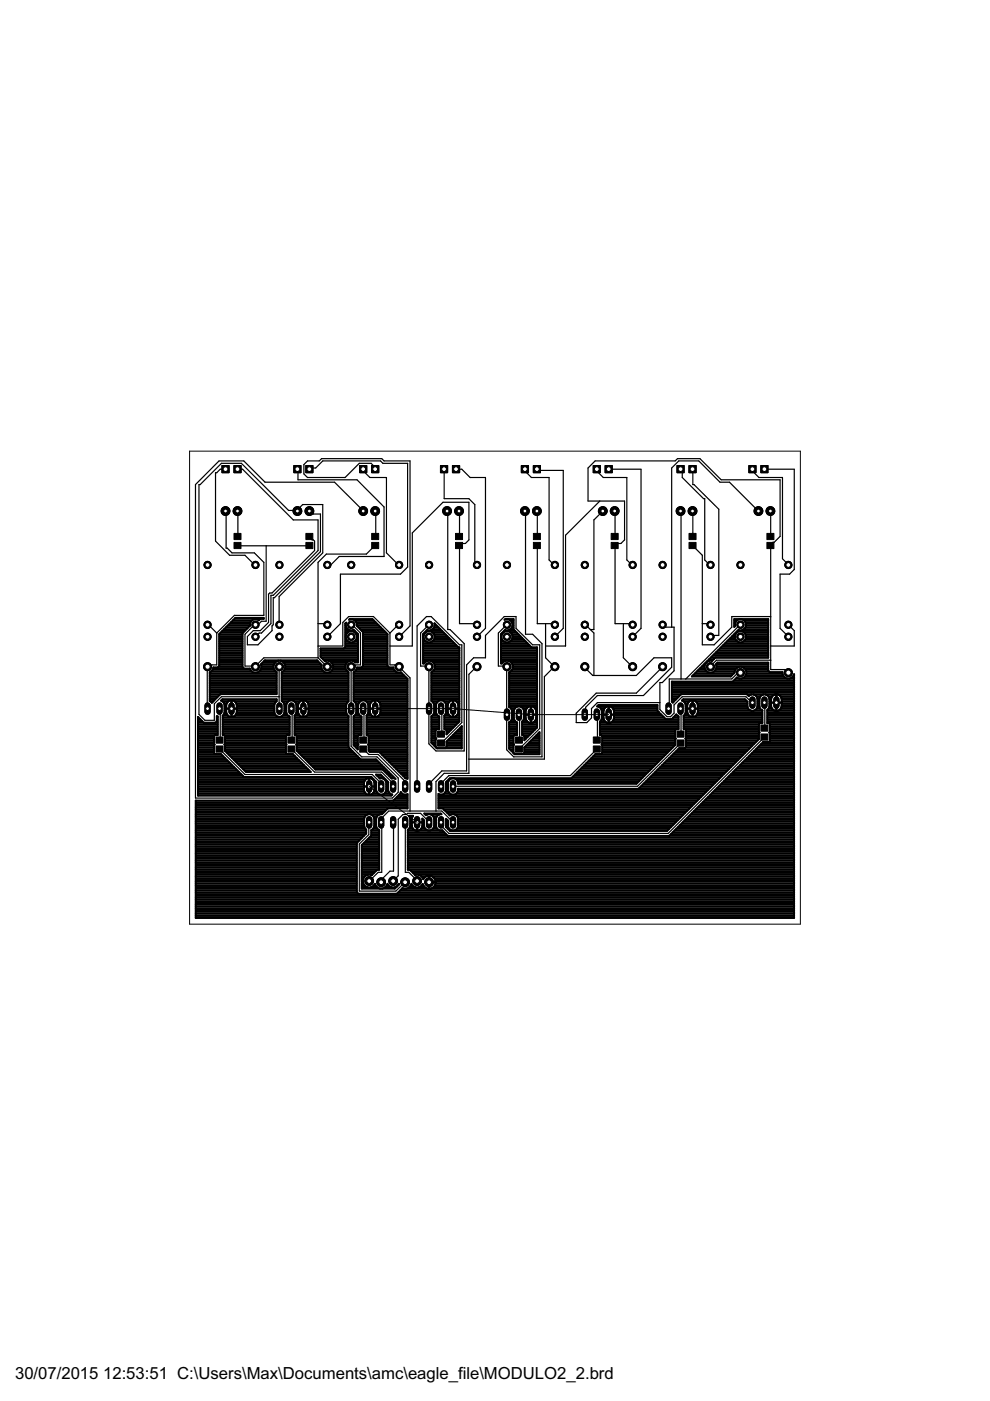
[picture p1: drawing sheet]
<svg xmlns="http://www.w3.org/2000/svg" width="210mm" height="297mm" viewBox="0 0 210 297" stroke-linecap="round" stroke-linejoin="round" font-family="sans-serif">
<defs><g id="words">
<g font-size="4">
<text x="3.2" y="292.4">30/07/2015</text>
<text x="21.9" y="292.4">12:53:51 C:\Users\Max\Documents\amc\eagle_file\MODULO2_2.brd</text>
</g>
</g></defs>
<g fill="#000" stroke="#000" stroke-width=".21">
<path d="M49.6 113.1h1.5v1.3h-1.5zM49.6 115h1.5v1.3h-1.5zM64.9 113.1h1.4v1.3h-1.4zM64.9 115h1.4v1.3h-1.4zM78.8 113.1h1.5v1.3h-1.5zM78.8 115h1.5v1.3h-1.5zM96.6 113.1h1.5v1.3h-1.5zM96.6 115h1.5v1.3h-1.5zM113.1 113.1h1.5v1.3h-1.5zM113.1 115h1.5v1.3h-1.5zM129.6 113.1h1.5v1.3h-1.5zM129.6 115h1.5v1.3h-1.5z"/>
<path d="M146.1 113.1h1.5v1.3h-1.5zM146.1 115h1.5v1.3h-1.5zM162.6 113.1h1.5v1.3h-1.5zM162.6 115h1.5v1.3h-1.5zM45.8 158.2h1.5v1.3h-1.5zM45.8 156.3h1.5v1.3h-1.5zM61 158.2h1.5v1.3h-1.5zM61 156.3h1.5v1.3h-1.5zM76.3 158.2h1.4v1.3h-1.4zM76.3 156.3h1.4v1.3h-1.4zM92.8 156.9h1.5v1.3h-1.5zM92.8 155h1.5v1.3h-1.5z"/>
<path d="M109.3 158.2h1.5v1.3h-1.5zM109.3 156.3h1.5v1.3h-1.5zM125.8 158.2h1.5v1.3h-1.5zM125.8 156.3h1.5v1.3h-1.5zM143.6 156.9h1.4v1.3h-1.4zM143.6 155h1.4v1.3h-1.4zM161.3 155.6h1.5v1.3h-1.5zM161.3 153.7h1.5v1.3h-1.5z"/>
</g>
<g fill="none" stroke="#000" stroke-width=".42">
<path d="M46.5 139.4h4.9M46.5 137.5h4.9M46.5 139.8h4.9M46.5 139h4.9M46.5 138.6h4.9M46.5 138.3h4.9M46.5 137.9h4.9M46.5 137.1h4.9M46.5 136.8h4.9M46.5 136.4h4.9M46.5 136h4.9M46.5 135.7h4.9"/>
<path d="M46.5 135.3h4.9M46.5 134.9h4.9M46.5 134.5h4.9M46.8 134.2h4.7M47.1 133.8h4.8M47.5 133.4h4.8M47.9 133h4.7M48.3 132.7h4.7M48.6 132.3h4.4M49 131.9h4.1M49.4 131.5h4M49.8 131.1h6.1"/>
<path d="M53 132.2a1.16 1.16 0 0 1 1.9-.7l.3-.3h.7v-.2h-6l-3.4 3.4v6.8l-.3 .3h-.9a1.19 1.19 0 0 1-.8 1v6.1l.4 .4 .3-.3M53 132.7l-1.6 1.5v7.2l.3 .4h1.3a1.26 1.26 0 0 0 1.3 .8 1.26 1.26 0 0 0 1.1-1M53 132.2v.5M68 139h7.9M68 138.6h7.9M68 138.3h7.9M68 137.9h7.9M68.1 139.4h7.8M68.5 139.8h7.4M73.2 137.1h2.7M73.2 136.8h2.7M73.2 136.4h2.7"/>
<path d="M73.2 136h.7M73.2 135.7h.3M73.2 135.3h.1M73.2 134.9h.1M73.2 134.5h.2M73.2 134.2h.5M73.2 133.8h2M73.2 133.4h.6M73.2 133h.2M73.2 132.7h.1M73.2 132.3h.1M73.3 132.7a1.16 1.16 0 0 0 1.7 .8l.9 .9v6h-.6a1.24 1.24 0 0 0-1.5-.2 1.24 1.24 0 0 0-.6 1.4"/>
<path d="M73.3 132.2l.1-.2-.2 .2v5l-.3 .3M73.3 132.2v.5M75.1 136h.8M75.1 131.5l-.4-.2-.7 .1 .1-.1h4.9l3.1 3.1v6.8l.4 .3 .9 .1M75.1 131.5l.5 .7M75.2 131.5h4M75.3 134.2h.3M75.5 135.7h.4M75.5 131.9h4.1M75.5 134.5h.4M75.6 135.3h.3M75.6 132.7l1.4 1.3v7.2l-.4 .3-.9 .1"/>
<path d="M75.6 132.2v.5M75.6 134.9h.3M75.6 132.7h4.8M75.6 132.3h4.4M75.9 137.5h-7.9v1.8l.9 .9a1.23 1.23 0 0 1 1.3 .2 1.23 1.23 0 0 1 .4 1.2M76 133h4.7M76.4 133.4h4.7M76.8 133.8h4.7M77 139.4h5.1M77 137.5h5.1M77 139.8h5.1M77 139h5.1"/>
<path d="M77 138.6h5.1M77 138.3h5.1M77 137.9h5.1M77 137.1h5.1M77 136.8h5.1M77 136.4h5.1M77 136h5.1M77 135.7h5.1M77 135.3h5.1M77 134.9h5.1M77 134.5h5.1M77 134.2h4.9"/>
<path d="M89.7 139.4h7.7M89.7 137.5h7.7M89.7 139.8h7.7M89.7 139h7.7M89.7 138.6h7.7M89.7 138.3h7.7M89.7 137.9h7.7M89.7 137.1h7.4M89.7 136.8h7M89.7 136.4h6.7M89.7 136h.7M89.7 135.7h.3"/>
<path d="M89.7 135.3h.1M89.7 134.9h.1M89.7 134.5h.2M90 134.2h.2M90.4 133.8h3.3M91.6 136h4.4M91.7 133.4h1.7M91.8 134.2h2.3M92 135.7h3.6M92 133h1M92 134.5h2.5M92.1 132.2l5.1 5h.2v15.8l-2.7 2.7v-.9l-.5-.2v-2.9l.4-.6v-1.7a1.07 1.07 0 0 0-1.1-.9 1.07 1.07 0 0 0-1 .9v1.7l.1 .4 .5 .4v2.7h-.5l-.2 .2v1.7l.1 .1-.1 .1v1.6"/>
<path d="M92.1 132.7a1.16 1.16 0 0 1-1.5 .9l-.9 .8v6.3h.2M92.1 132.2v.5M92.1 135.3h3.1M92.1 134.9h2.7M92.1 132.7h.5M92.1 132.3h.1M106.2 139.4h7.7M106.2 137.5h7.7M106.2 139.8h7.7M106.2 139h7.7M106.2 138.6h7.7M106.2 138.3h7.7"/>
<path d="M106.2 137.9h7.7M106.2 137.1h6.4M106.2 136.8h6M106.2 136.4h5.6M106.2 136h.7M106.2 135.7h.3M106.2 135.3h.1M106.2 134.9h.1M106.2 134.5h.2M106.5 134.2h.2M106.9 133.8h2.3M108.1 136h3.4"/>
<path d="M108.2 133.4h.7M108.2 131.5h.7M108.3 134.2h1.3M108.5 135.7h2.6M108.5 133h.4M108.5 131.9h.4M108.5 134.5h1.5M108.6 135.3h2.1M108.6 132.7a1.16 1.16 0 0 1-1.5 .9l-.9 .8v6.3h.2a1.27 1.27 0 0 1 1.6-.5 1.27 1.27 0 0 1 .7 1.4M108.6 132.2a1.19 1.19 0 0 0-1.6-.8l.1-.1h1.8v2.1M108.6 132.2v.5M108.6 134.9h1.7"/>
<path d="M108.6 132.7h.3M108.6 132.3h.3M108.9 133.4l3.8 3.8h1.2v17l-2.7 2.8v-.9l-.5-.2v-2.9l.4-.6v-1.8M150.3 139.8h1M151.1 139h11.8M151.5 138.6h11.4M151.7 139.4l-.7 .7a1.26 1.26 0 0 0-1.6 1.2 1.26 1.26 0 0 0 1.5 1.3 1.26 1.26 0 0 0 .9-1.8l.3-.3h10.8v1.7l.3 .3h2.7a1.25 1.25 0 0 0 1 1.4 1.25 1.25 0 0 0 1.5-1v51.7h-126.9v-24.9h44.9M151.8 138.3h11.1M152.2 137.9h10.7M152.6 137.5h10.3M153 137.1h9.9M153.4 136.8h9.5"/>
<path d="M153.7 136.4h9.2M154.1 136h2.3M154.5 135.7h1.5M154.9 135.3h1M155.2 134.9h.6M155.6 134.5h.3M155.7 132.7h.1M155.7 132.3h.1M155.7 131.9h.3M155.7 131.5h.6M155.8 132.2a1.19 1.19 0 0 1 1.2-.9 1.19 1.19 0 0 1 1.2 .9M155.8 132.2v.5"/>
<path d="M155.8 132.7l-.1 .2v-1.6h7.2v8.1h-12.2M156 134.2h.2M156.4 133.8h6.5M157.6 136h5.3M157.7 133.4h5.2M157.7 131.5h5.2M157.8 134.2h5.1M158 135.7h4.9M158 133h4.9M158 131.9h4.9M158.1 134.5h4.8M158.1 135.3h4.8"/>
<path d="M158.2 132.7a1.17 1.17 0 0 1-1.6 .9l-9.9 9.8h8.2l.8-.8v-.2M158.2 132.2v.5M158.2 134.9h4.7M158.2 132.7h4.7M158.2 132.3h4.7M42 152.5h.5M42 153.2h4.2M42 160h5M42 159.6h3.4M42 159.2h3.4M42 158.9h3.4M42 158.5h3.4"/>
<path d="M42 158.1h3.4M42 157.7h3.4M42 157.4h3.4M42 157h3.4M42 156.6h3.4M42 156.3h3.4M42 155.9h3.6M42 155.5h4.2M42 155.1h4.2M42 154.7h4.2M42 154.4h4.2M42 154h4.2"/>
<path d="M42 153.6h4.2M42 152.9h.9M42 152.1h.1M43.2 153.2l-1.2-1.2v16.7h41l.2-.2M44.5 147.3h2.2M44.5 148.4h1M44.5 148h1.4M44.5 147.6h1.8M44.5 146.9h14.2M44.5 146.5h14.2M44.5 146.1h14.2M44.5 145.8h14.2"/>
<path d="M44.5 145.4h14.2M44.5 145h14.2M44.5 144.6h14.2M44.5 144.3h14.2M44.5 143.9h14.2M44.5 143.5h14.2M44.5 143.2h14.2M44.5 142.8h14.2M44.7 148.8h.4M44.7 142.4h8.7M45.1 142h8M45.2 148.7h.1"/>
<path d="M45.2 141.6h6.4M45.4 159.6l.2 .3h1.2l4.9 4.8h27l1.1 1.1v1.8a1.09 1.09 0 0 0 1 .9 1.09 1.09 0 0 0 1.1-.9v-1.7a1.07 1.07 0 0 0-1.4-.8l-.8-.9h1l1.6 1.6M45.7 153.2l.3-.3v-1.1l.2 .1v4h-.6l-.2 .2v1.6l.1 .2-.1 .1v1.6M46 152.5h.2M46 152.9h.2M46 152.1h.2M46.4 141.3h5M46.5 140.5h4.9M46.5 140.9h4.9M46.5 140.1h4.9M47 148.4h11.7M47.2 152.5h14.2"/>
<path d="M47.2 153.2h14.2M47.2 155.5h14.2M47.2 155.1h14.2M47.2 154.7h14.2M47.2 154.4h14.2M47.2 154h14.2M47.2 153.6h14.2M47.2 152.9h14.2M47.2 152.1h14.2M47.2 151.7h1.1M47.2 148.8h1.1M47.5 155.9h13.3"/>
<path d="M47.5 151.4h.6M47.5 149.1h.5M47.6 149.5h.4M47.6 151h.4M47.6 150.6h.4M47.6 150.3h.4M47.6 149.9h.4M47.7 157.7h12.9M47.7 159.2l4.5 4.5h13.7l-3.8-3.8h-1.2l-.3-.3M47.7 157.7l-.1 .2 .1 .1v1.2M47.7 158.9h12.9M47.7 158.5h12.9"/>
<path d="M47.7 158.1h12.9M47.7 157.4h12.9M47.7 157h12.9M47.7 156.6h12.9M47.7 156.3h12.9M47.7 159.2h12.9M48 150.2h2.2M48 149.5v1.7l.3 .5M48 149.2v.3M48.1 159.6h12.5M48.3 148.7a1.12 1.12 0 0 1 1.2-.2 1.12 1.12 0 0 1 .7 1M48.3 148.7l-.3 .5"/>
<path d="M48.5 160h13.7M49.1 149.5h.1M49.1 148.5v3.5M49.1 151.7h.1M49.1 151.4h.1M49.1 151h.1M49.1 150.6h.1M49.1 150.3h.1M49.1 149.9h.1M49.1 149.1h.1M49.1 148.8h.1M49.8 151.7h8.8"/>
<path d="M49.8 148.8h8.7M50.1 151.4h8.2M50.1 149.1h8.2M50.2 149.5h8M50.2 149.5v1.5a1.13 1.13 0 0 1-.7 .9 1.13 1.13 0 0 1-1.2-.2M50.2 151h8M50.2 150.6h8M50.2 150.3h8M50.2 149.9h8M54.9 142.4h3.6M55.2 142h3M55.3 140.9l.1 .7"/>
<path d="M55.3 140.9l.9-.9h11l1 1v.6M55.3 140.9h2.8M55.4 141.6h2.6M55.4 141.3h2.6M55.6 140.5h2.7M56 140.1h2.9M59.6 140.1h7.8M59.7 147.3h14.2M59.7 148.4h14.2M59.7 148h14.2M59.7 147.6h14.2M59.7 146.9h14.2"/>
<path d="M59.7 146.5h14.2M59.7 146.1h14.2M59.7 145.8h14.2M59.7 145.4h14.2M59.7 145h14.2M59.7 144.6h14.2M59.7 144.3h14.2M59.7 143.9h14.2M59.7 143.5h14.2M59.7 143.2h14.2M59.7 142.8h14.2M59.9 151.7h1.2"/>
<path d="M59.9 148.8h1.2M60 142.4h8.7M60.2 140.5h7.5M60.2 151.4h.6M60.2 149.1h.6M60.3 149.5h.4M60.3 151h.4M60.3 150.6h.4M60.3 150.3h.4M60.3 149.9h.4M60.3 142h8M60.4 140.9h7.7"/>
<path d="M60.5 141.6l-.2 .4-.6 .5v6.1l.4 .4 .2 .4v1.7a1.09 1.09 0 0 1-1.1 .9 1.09 1.09 0 0 1-1-.9v-1.7l.5-.7v-.4h-11.5l-.3 .2 .6 .5 .1 .4v1.7l-.4 .6v4.2l.5 .2v1.6M60.5 141.6a1.26 1.26 0 0 0-.9-1.5 1.26 1.26 0 0 0-1.5 .7 1.26 1.26 0 0 0 .6 1.7v4.7h-12l-1.5 1.5M60.5 141.6h7.7M60.5 141.3h7.7M60.6 157.7v-1.6l.3-.2h.5v-4l-.5-.4-.2-.4v-1.7a1.09 1.09 0 0 1 1.1-.9 1.09 1.09 0 0 1 1 .9v1.7l-.3 .6v4.2l.4 .2v1.6M60.6 157.7l.1 .2-.1 .1v1.6M62.5 152.5h11.4M62.5 153.2h11.4M62.5 155.5h11.4M62.5 155.1h11.4M62.5 154.7h11.4M62.5 154.4h11.4"/>
<path d="M62.5 154h11.4M62.5 153.6h11.4M62.5 152.9h11.4M62.5 152.1h11.4M62.5 151.7h1.1M62.5 148.8h1.1M62.7 155.9h11.2M62.7 151.4h.6M62.7 149.1h.6M62.8 149.5h.4M62.8 151h.4M62.8 150.6h.4"/>
<path d="M62.8 150.3h.4M62.8 149.9h.4M62.9 157.7h11M62.9 158.9h11.4M62.9 158.5h11.1M62.9 158.1h11M62.9 157.4h11M62.9 157h11M62.9 156.6h11M62.9 156.3h11M63 159.2h11.7M63.2 150.2h2.2"/>
<path d="M63.2 149.5v1.7l.4 .5M63.3 149.2a1.12 1.12 0 0 1 1-.7 1.12 1.12 0 0 1 1.1 .7M63.3 149.2l-.1 .3M63.4 159.6h11.7M63.6 151.7a1.09 1.09 0 0 0 1.4 0M63.7 160h11.8M64.3 149.5h.1M64.3 148.5v3.5M64.3 151.7h.1M64.3 151.4h.1M64.3 151h.1M64.3 150.6h.1"/>
<path d="M64.3 150.3h.1M64.3 149.9h.1M64.3 149.1h.1M64.3 148.8h.1M65 151.7h8.8M65.1 148.8h8.7M65.3 151.4h8.2M65.3 149.1h8.2M65.4 149.2v.3M65.4 149.5h8M65.4 149.5v1.7l-.4 .5M65.4 151h8"/>
<path d="M65.4 150.6h8M65.4 150.3h8M65.4 149.9h8M68.2 141.6a1.26 1.26 0 0 0 1.2 1 1.26 1.26 0 0 0 1.2-1M68.9 140.1h.2M69.7 140.1h4.4M70.1 142.4h3.6M70.3 140.5h3.3M70.5 142h2.9M70.5 140.9h2.8M70.6 141.6h2.6M70.6 141.3h2.6"/>
<path d="M73.2 141.6l.2 .4 .5 .5v6.2M73.9 148.7l-.5 .7v1.7l.5 .7M73.9 148.7h.1M73.9 151.8h.1M73.9 151.8v6.6l2.6 2.6h3.2l4.2 4.1h-.9l-1.8-1.9h-14.3l-4-4v-1.2l-.1-.1 .1-.2M74.8 140.1h1.1M75 147.3h11.4M75 152.5h1.6M75 153.2h1.6M75 157.7h.9M75 157.4h.9M75 157h.9"/>
<path d="M75 156.6h.9M75 156.3h.9M75 155.9h1.1M75 155.5h1.6M75 155.1h1.6M75 154.7h1.6M75 154.4h1.6M75 154h1.6M75 153.6h1.6M75 152.9h1.6M75 152.1h1.6M75 148.4h11.4"/>
<path d="M75 148h11.4M75 147.6h11.4M75 146.9h11.4M75 146.5h11.4M75 146.1h11.4M75 145.8h11.4M75 145.4h11.4M75 145h11.4M75 144.6h11.4M75 144.3h11.4M75 143.9h11.4M75 143.5h11"/>
<path d="M75 143.2h10.6M75 142.8h10.2M75.1 158.1h.8M75.1 151.7h1.2M75.2 148.8h1.1M75.2 142.4h8.7M75.4 151.4h.7M75.4 149.1h.7M75.5 158.5h.4M75.5 149.5h.4M75.5 151h.4M75.5 150.6h.4"/>
<path d="M75.5 150.3h.4M75.5 149.9h.4M75.5 142h8.1M75.7 141.6h7.7M75.7 141.6l-.2 .4-.5 .5v6.1l.4 .4 .1 .4v1.7l-.1 .4-.4 .3v6.2l.9 .9M75.8 158.9h.1M76.9 141.3h5.3M77 140.5h5.1M77 140.9h5.1M77 140.1h5.1M77.7 148.8h1.1M77.7 152.5h8.7"/>
<path d="M77.7 153.2h8.7M77.7 155.5h8.7M77.7 155.1h8.7M77.7 154.7h8.7M77.7 154.4h8.7M77.7 154h8.7M77.7 153.6h8.7M77.7 152.9h8.7M77.7 152.1h8.7M77.7 151.7h1.1M78 155.9h8.4M78 151.4h.5"/>
<path d="M78 149.1h.5M78.1 149.5h.3M78.1 151h.3M78.1 150.6h.3M78.1 150.3h.3M78.1 149.9h.3M78.1 157.7h8.3M78.2 158.9h8.2M78.2 158.5h8.2M78.2 158.1h8.2M78.2 157.4h8.2M78.2 157h8.2"/>
<path d="M78.2 156.6h8.2M78.2 156.3h8.2M78.2 159.2h8.2M78.4 150.2h2.3M78.4 149.5l.1 1.7 .3 .5M78.8 151.7a1.09 1.09 0 0 0 1.5 0M78.8 148.7a1.09 1.09 0 0 1 1.5 0M78.8 148.7l-.4 .8M79.5 149.5h.1M79.5 148.5v3.5M79.5 151.7h.1M79.5 151.4h.1"/>
<path d="M79.5 151h.1M79.5 150.6h.1M79.5 150.3h.1M79.5 149.9h.1M79.5 149.1h.1M79.5 148.8h.1M80.3 148.7l.3 .5M80.3 151.7h6.1M80.3 148.8h6.1M80.6 151.4h5.8M80.6 149.2l.1 .3M80.6 149.1h5.8"/>
<path d="M80.6 159.6h5.8M80.7 149.5h5.7M80.7 149.5l-.1 1.7-.3 .5M80.7 151h5.7M80.7 150.6h5.7M80.7 150.3h5.7M80.7 149.9h5.7M81 160h5.4M83.4 141.6a1.25 1.25 0 0 0 1.6 .9l1.4 1.4v21.2l-.5-.2-5.5-5.5h-2l-.2-.2v-1.2l-.2-.1 .2-.2v-1.6l-.5-.2v-4.2l.4-.6v-1.7a1.09 1.09 0 0 0-1.1-.9 1.09 1.09 0 0 0-1.1 .9v1.7l.2 .4 .5 .4v4h-.5l-.2 .2v1.6l.1 .2-.1 .1v.9M89.7 140.5h.4M89.7 140.1h1M89.9 140.7a1.26 1.26 0 0 1 2-.2 1.26 1.26 0 0 1-.4 2v6.1l.4 .4 .2 .4v1.7l-.2 .4-.4 .3v5.7l1.1 1.2h5.3v-4.7l-3.2 3.2v1.1l-.3 .3h-1.8"/>
<path d="M89.9 140.7h.1M91.3 140.1h6.1M91.5 147.3h5.9M91.5 152.5h1.6M91.5 153.2h1.6M91.5 157.4h.9M91.5 157h.9M91.5 156.6h1M91.5 156.3h.9M91.5 155.9h.9M91.5 155.5h.9M91.5 155.1h.9"/>
<path d="M91.5 154.7h.9M91.5 154.4h1.6M91.5 154h1.6M91.5 153.6h1.6M91.5 152.9h1.6M91.5 152.1h1.6M91.5 148.4h5.9M91.5 148h5.9M91.5 147.6h5.9M91.5 146.9h5.9M91.5 146.5h5.9M91.5 146.1h5.9"/>
<path d="M91.5 145.8h5.9M91.5 145.4h5.9M91.5 145h5.9M91.5 144.6h5.9M91.5 144.3h5.9M91.5 143.9h5.9M91.5 143.5h5.9M91.5 143.2h5.9M91.5 142.8h5.9M91.6 151.7h1.3M91.7 148.8h1.1M91.7 142.4h5.7"/>
<path d="M91.7 157.7h.7M91.9 140.5h5.5M91.9 151.4h.7M91.9 149.1h.6M92.1 149.5h.4M92.1 151h.4M92.1 150.6h.4M92.1 150.3h.4M92.1 149.9h.4M92.1 142h5.3M92.1 158.1h.3M92.1 140.9h5.3"/>
<path d="M92.2 141.6h5.2M92.2 141.3h5.2M92.5 158.5h.1M94.2 148.8h1.1M94.2 152.5h3.2M94.2 153.2h2.9M94.2 154.4h1.8M94.2 154h2.2M94.2 153.6h2.6M94.2 152.9h3.2M94.2 152.1h3.2M94.2 151.7h1.1"/>
<path d="M94.5 151.4h.5M94.5 149.1h.5M94.5 158.5h3.4M94.6 149.5h.3M94.6 151h.3M94.6 150.6h.3M94.6 150.3h.3M94.6 149.9h.3M94.6 154.7h1M94.7 158.1h3.2M94.7 157.7h3.2M94.7 157.4h3.2"/>
<path d="M94.7 155.5h.2M94.7 155.1h.5M94.9 157h3M94.9 149.5v1.5a1.13 1.13 0 0 0 1.2 1 1.13 1.13 0 0 0 1.1-1v-1.5M94.9 150.2h2.3M95 149.2a1.12 1.12 0 0 1 1.2-.7 1.12 1.12 0 0 1 1 1M95 149.2l-.1 .3M95.3 156.6h2.6M95.6 156.3h2.3M96 155.9h1.9M96.1 149.5h.1M96.1 148.5v3.5"/>
<path d="M96.1 151.7h.1M96.1 151.4h.1M96.1 151h.1M96.1 150.6h.1M96.1 150.3h.1M96.1 149.9h.1M96.1 149.1h.1M96.1 148.8h.1M96.4 155.5h1.5M96.8 155.1h1.1M96.8 151.7h.6M96.8 148.8h.6"/>
<path d="M97.1 151.4h.3M97.1 149.1h.3M97.1 154.7h.8M97.2 149.5h.2M97.2 151h.2M97.2 150.6h.2M97.2 150.3h.2M97.2 149.9h.2M97.5 154.4h.4M97.9 154h.1M106.2 140.5h.4M106.2 140.1h.9"/>
<path d="M107.8 140.1h6.1M107.9 147.3h6M107.9 149.5h6M107.9 153.2h1.7M107.9 149.9l.5 .3 .1 .4M107.9 158.5h1M107.9 158.1h1M107.9 157.7h1M107.9 157.4h1M107.9 157h1M107.9 156.6h1M107.9 156.3h1"/>
<path d="M107.9 155.9h1.2M107.9 155.5h1.7M107.9 155.1h1.7M107.9 154.7h1.7M107.9 154.4h1.7M107.9 154h1.7M107.9 153.6h1.7M107.9 149.9h1.7M107.9 149.1h6M107.9 148.8h6M107.9 148.4h6M107.9 148h6"/>
<path d="M107.9 147.6h6M107.9 146.9h6M107.9 146.5h6M107.9 146.1h6M107.9 145.8h6M107.9 145.4h6M107.9 145h6M107.9 144.6h6M107.9 144.3h6M107.9 143.9h6M107.9 143.5h6M107.9 143.2h6"/>
<path d="M107.9 142.8h6M108.1 158.9h.8M108.2 142.4h5.7M108.3 152.9h.9M108.4 140.5h5.5M108.4 150.3h.7M108.5 159.2h.4M108.5 152.5h.5M108.5 150.6v1.8l-.1 .4-.5 .3v5.6l1.2 1.2h5.3v-4.7l-3.2 3.3v1.1M108.5 152.1h.4M108.5 151.7h.4M108.5 151.4h.4"/>
<path d="M108.5 151h.4M108.5 150.6h.5M108.6 142h5.3M108.6 140.9h5.3M108.7 141.6h5.2M108.7 141.6l-.2 .4-.6 .5v7.4M108.7 141.3h5.2M108.8 159.6h.1M108.9 159.6l.2 .3h1.8l.3-.3M108.9 157.7l.1 .2-.1 .1v1.6M110.5 149.9h1.5M110.7 153.2h1.6"/>
<path d="M110.7 155.5h1.9M110.7 155.1h2.3M110.7 154.7h2.7M110.7 154.4h3M110.7 154h3.2M110.7 153.6h3.2M110.8 152.9h.9M110.9 150.3h.7M111 155.9h1.2M111 152.5h.5M111.1 150.6a1.09 1.09 0 0 0-1.1-.8 1.09 1.09 0 0 0-1.1 .8v1.8l.2 .4 .5 .4v2.7h-.5l-.2 .2v1.6M111.1 152.1h.3"/>
<path d="M111.1 151.7h.3M111.1 151.4h.3M111.1 151h.3M111.1 150.6h.4M111.2 159.6h3.2M111.2 159.2h3.2M111.2 158.9h3.2M111.2 158.5h3.2M111.2 156.6h.3M111.2 156.3h.7M111.4 151.5h2.3M111.5 158.1h2.9"/>
<path d="M111.6 150.3l-.2 .5v1.5a1.13 1.13 0 0 0 1.2 1 1.13 1.13 0 0 0 1.1-1v-1.5l-.2-.5M111.9 157.7h2.5M112.3 157.4h2.1M112.6 152.5h.1M112.6 153.2h.1M112.6 149.7v3.6M112.6 152.9h.1M112.6 152.1h.1M112.6 151.7h.1M112.6 151.4h.1M112.6 151h.1M112.6 150.6h.1"/>
<path d="M112.6 150.3h.1M112.6 149.9h.1M112.6 157h1.8M112.8 153.2h1.1M113 156.6h1.4M113.1 149.9h.8M113.1 149.9a1.07 1.07 0 0 0-1.5 .4M113.1 149.9l.4 .4M113.4 156.3h1M113.4 152.9h.5M113.5 150.3h.4M113.6 152.5h.3"/>
<path d="M113.7 150.6h.2M113.7 152.1h.2M113.7 151.7h.2M113.7 151.4h.2M113.7 151h.2M113.7 155.9h.7M114.1 155.5h.3M126.1 160h15M127 149.9h1.5M127.2 153.2h1.6M127.2 155.5h16M127.2 155.1h16"/>
<path d="M127.2 154.7h16M127.2 154.4h16.7M127.2 154h16.7M127.2 153.6h16.7M127.3 152.9h.9M127.4 150.3h.7M127.5 155.9h15.7M127.6 152.5h.4M127.6 150.6v1.8l-.4 .6v2.9h.2l.3 .2v1.6l-.1 .2 .1 .1v1.6M127.6 150.6a1.06 1.06 0 0 0-1-.8l.3-.3h12.5v1.2l1.8 1.8M127.6 152.1h.4M127.6 151.7h.4"/>
<path d="M127.6 151.4h.4M127.6 151h.4M127.6 150.6h.4M127.7 157.7h15.5M127.7 159.6l-.3 .3h-1.1l-5.2 5.1h-25.7l-.8 .8v1.8a1.04 1.04 0 0 1-1.6 .7v3.1h.9l.3 .3M127.7 159.6h13.8M127.7 159.2h14.2M127.7 158.9h14.5M127.7 158.5h14.9M127.7 158.1h15.3M127.7 157.4h15.5M127.7 157h15.5"/>
<path d="M127.7 156.6h15.5M127.7 156.3h15.5M128 151.5h2.2M128.1 150.3l-.1 .5v1.5a1.11 1.11 0 0 0 1.1 1 1.11 1.11 0 0 0 1.1-1v-1.5l-.2-.5M128.5 149.9a1.1 1.1 0 0 1 1.5 .4M128.5 149.9l-.4 .4M129.1 152.5h.1M129.1 149.7v3.6M129.1 153.2h.1M129.1 152.9h.1M129.1 152.1h.1M129.1 151.7h.1"/>
<path d="M129.1 151.4h.1M129.1 151h.1M129.1 150.6h.1M129.1 150.3h.1M129.1 149.9h.1M129.3 153.2h14.6M129.6 149.9h9.8M129.9 152.9h14M130 150.3h9.4M130.1 152.5h13.8M130.2 150.6h9.2M130.2 152.1h10.6"/>
<path d="M130.2 151.7h10.2M130.2 151.4h9.9M130.2 151h9.5M142.4 152.5l1-1 .5 .4v2.7h-.5l-.2 .2v1.7l.1 .1-.1 .1v1.3l-8.3 8.2h-37.8a1.03 1.03 0 0 0-.8-1.2M142.5 147.3h1.9M142.5 148.8h.4M142.5 148.4h.7M142.5 148h1.1M142.5 147.6h1.5M142.5 146.9h25.9M142.5 146.5h25.9M142.5 146.1h25.9"/>
<path d="M142.5 145.8h25.9M142.5 145.4h25.9M142.5 145h25.9M142.5 144.6h25.9M142.6 160h15M142.7 152.1h1.2M143 159.6h15M143.1 151.7h.5M143.4 159.2h15M143.7 158.9h15M144.7 148.4h13.4M144.9 151.8v2.8h.3l.3 .2v1.7l-.2 .1 .2 .1v1.6l-.3 .3h-1.2l-8.6 8.6h-38.3a1.08 1.08 0 0 1-.9 1.3 1.08 1.08 0 0 1-1.2-.9v-1.7l.1-.4 .7-.5"/>
<path d="M144.9 152.5h16.7M144.9 153.2h16.7M144.9 154.4h16M144.9 154h16M144.9 153.6h16M144.9 152.9h16.7M144.9 152.1h16.7M144.9 151.7h1.2M145 148.8h1.1M145.2 151.4h.6M145.3 149.1h.5M145.3 158.5h13.8"/>
<path d="M145.4 156.6h15.5M145.4 149.5h.3M145.4 154.7h15.5M145.4 151h.3M145.4 150.6h.3M145.4 150.3h.3M145.4 149.9h.3M145.5 158.1h14M145.5 157.7h14.4M145.5 157.4h14.7M145.5 157h15.1M145.5 156.3h15.4"/>
<path d="M145.5 155.9h15.4M145.5 155.5h15.4M145.5 155.1h15.4M145.7 150.2h2.3M145.7 149.5v1.5l.4 .7M145.8 149.2a1.12 1.12 0 0 1 1-.7 1.12 1.12 0 0 1 1.1 .7M145.8 149.2l-.1 .3M146.1 151.7a1.09 1.09 0 0 0 1.5 0M146.8 149.5h.1M146.8 148.5v3.5M146.8 151.7h.1M146.8 151.4h.1"/>
<path d="M146.8 151h.1M146.8 150.6h.1M146.8 150.3h.1M146.8 149.9h.1M146.8 149.1h.1M146.8 148.8h.1M147 143.2h8.2M147.4 142.8h8.2M147.6 151.7h14M147.6 148.8h10.9M147.7 142.4h2.2M147.8 151.4h13.8"/>
<path d="M147.9 149.2l.1 .3M147.9 149.1h10.6M148 149.5h10.5M148 149.5l-.1 1.7-.3 .5M148 151h13.6M148 150.6h11.2M148 150.3h10.6M148 149.9h10.5M148.1 142h1.5M148.5 141.6h.9M148.9 141.3h.5M149.2 140.9h.3"/>
<path d="M149.6 140.5h.1M150 140.1h.3M151.4 142.4h4.3M151.7 142h4.2M151.8 140.9h11.1M151.9 141.6h4.3M151.9 141.3h11M155.6 144.3h12.8M155.7 142.4a1.27 1.27 0 0 1 1.3-1.1 1.27 1.27 0 0 1 1.2 1.1M156 143.9h12.4M157.8 141.6h5.1M157.9 143.5h8.4"/>
<path d="M158.1 142h4.8M158.1 143.2h7.9M158.2 142.4a1.27 1.27 0 0 1-.5 1.3 1.27 1.27 0 0 1-1.5-.1l-.8 .9h-12.9v4.3M158.2 142.8h7.7M158.2 142.4h4.9M158.5 147.3h5.7M159.1 160h9.3M159.3 147.2l-.5 .4-.4-.4h-14l-1.8 1.8-.1-.2M159.5 159.6h8.9M159.7 147.2l.7 .5 .2 .4v1.7a1.07 1.07 0 0 1-1.1 .9 1.07 1.07 0 0 1-1-.9v-1l-.6-.5h-13l-.3 .2 .6 .5 .2 .4v1.7l-.5 .7M159.9 159.2h8.5M159.9 150.6h1.7"/>
<path d="M160.3 158.9h8.1M160.4 147.6h.8M160.4 150.3h.8M160.6 148h.4M160.6 149.5h.4M160.6 149.9h.4M160.6 149.1h.4M160.6 148.8h.4M160.6 148.4h.4M160.6 158.5h7.8M160.9 155.4v1.3l-19.5 19.5h-46l-.8-.9M161 158.1h7.4"/>
<path d="M161.4 157.7h7M161.7 157.4h6.7M161.9 147.2l-.7 .5-.2 .4v1.7l.2 .4 .4 .4v2.7h-.4l-.3 .2v1.7l.2 .1-.2 .1M162.3 147.2l.7 .5 .1 .4v1.7l-.4 .7v2.8h.3l.2 .2v1.7l-.1 .1 .1 .1M162.7 152.5h5.7M162.7 153.2h5.7M162.7 152.9h5.7M162.7 152.1h5.7M162.7 151.7h5.7M162.7 151.4h5.7M162.7 151h5.7M162.7 150.6h1.4"/>
<path d="M162.9 147.6h.8M163 150.3h.7M163.1 148h.4M163.1 149.5h.4M163.1 149.9h.4M163.1 149.1h.4M163.1 148.8h.4M163.1 148.4h.4M163.2 155.4v1.7l-.2 .2h-1.2l-19.9 19.9h-46.9l-1.3-1.1M163.2 157h5.2M163.2 156.6h5.2M163.2 156.3h5.2"/>
<path d="M163.2 155.9h5.2M163.2 155.5h5.2M163.2 155.1h5.2M163.2 154.7h5.2M163.2 154.4h5.2M163.2 154h5.2M163.2 153.6h5.2M163.5 149h2.2M163.5 149.9v-1.7a1.13 1.13 0 0 1 1.1-1 1.13 1.13 0 0 1 1.1 1v1.7M163.5 149.9a1.12 1.12 0 0 0 1.1 .9 1.12 1.12 0 0 0 1.1-.9M164.6 147.3h.1M164.6 149.5h.1"/>
<path d="M164.6 147.2v3.5M164.6 150.6h.1M164.6 150.3h.1M164.6 149.9h.1M164.6 149.1h.1M164.6 148.8h.1M164.6 148.4h.1M164.6 148h.1M164.6 147.6h.1M165 147.3h3.4M165.1 150.6h3.3M165.5 147.6h2.9"/>
<path d="M165.5 150.3h2.9M165.7 149.9h2.7M165.7 148h2.7M165.7 149.5h2.7M165.7 149.1h2.7M165.7 148.8h2.7M165.7 148.4h2.7M168 143.5h.4M168.3 143.2h.1M41.5 176.1h36.1M41.5 179.8h34.1M41.5 179.5h34.1"/>
<path d="M41.5 179.1h34.1M41.5 178.7h34.2M41.5 178.4h34.5M41.5 178h34.9M41.5 177.6h35.3M41.5 177.2h35.7M41.5 176.8h36M41.5 176.5h36.1M41.5 175.7h36M41.5 175.3h35.8M41.5 175h35.7M41.5 174.6h35.7"/>
<path d="M41.5 174.2h35.7M41.5 173.8h35.7M41.5 173.5h35.7M41.5 173.1h35.9M41.5 172.7h36.4M41.5 172.3h39.8M41.5 172h40.2M41.5 171.6h40.5M41.5 171.2h44.9M41.5 170.9h44.9M41.5 170.5h44.9M41.5 170.1h44.9"/>
<path d="M42 166.7h37.8M42 168.6h41M42 168.2h35.5M42 167.9h35.3M42 167.5h35.2M42 167.1h35.2M42 166.3h35.2M42 166h35.2M42 165.6h35.3M42 165.2h35.6M42 164.9h36.8M42 164.5h9.5"/>
<path d="M42 164.1h9.1M42 163.7h8.7M42 163.4h8.3M42 163h8M42 162.6h7.6M42 162.2h7.2M42 161.9h6.9M42 161.5h6.5M42 161.1h6.1M42 160.7h5.7M42 160.4h5.3M48.9 160.4h13.7"/>
<path d="M49.2 160.7h13.8M49.6 161.1h13.8M50 161.5h13.7M50.4 161.9h13.7M50.7 162.2h13.8M51.1 162.6h13.7M51.5 163h13.7M51.9 163.4h13.7M64.1 160.4h11.7M64.5 160.7h11.7M64.9 161.1h14.9M65.2 161.5h15"/>
<path d="M65.6 161.9h15M66 162.2h15M66.4 162.6h14.9M66.7 163h15M76.7 179.8h3.7M76.7 179.5h3.7M76.8 179.1h3.6M77.2 166v1.7l.4 .6M77.2 178.7h3.2M77.2 173.5v1.7l.4 .7v.8l-2 2v10.5l.4 .3h8.2l1.1-1.2a1.31 1.31 0 0 0 1.9-.9 1.33 1.33 0 0 0 1.2 .8 1.33 1.33 0 0 0 1.2-.8 1.32 1.32 0 0 0 1.3 1M77.4 173.1a1.07 1.07 0 0 1 1.8 0M77.4 173.1l-.2 .4"/>
<path d="M77.6 168.3l.6 .2 .8-.2M77.6 165.2a1.16 1.16 0 0 1 1.4 0M77.6 165.2l-.4 .8M77.6 178.4h2.8M77.9 178h2.5M78.3 165v3.5M78.3 168.2h.1M78.3 167.9h.1M78.3 167.5h.1M78.3 167.1h.1M78.3 166.3h.1M78.3 166h.1"/>
<path d="M78.3 165.6h.1M78.3 165.2h.1M78.3 177.6h2.1M78.7 177.2h1.7M78.7 176.1h1.7M78.7 176.8h1.7M78.7 176.5h1.7M78.7 172.7h1.7M79 165.2l.4 .8M79 165.2h.2M79 168.2h1.1M79.1 175.7h.9"/>
<path d="M79.2 173.1l.2 .4M79.2 173.1h.7M79.3 165.6h.3M79.3 175.3h.5M79.3 167.9h.6M79.3 173.5h.5M79.4 173.5v1.7l-.2 .4-.5 .4v1.2l-2 2v9.2h7l.9-1a1.33 1.33 0 0 1-1.2 .8 1.33 1.33 0 0 1-1.3-.8l-.5 .8-.5 .2M79.4 175h.4M79.4 174.6h.4M79.4 174.2h.4M79.4 173.8h.4M79.4 166v1.7l-.4 .6"/>
<path d="M79.4 167.5h.4M79.4 167.1h.4M79.4 166.3h.4M79.4 166h.4M79.8 173.5v1.7l.1 .4 .5 .4v8.4h-.4l-1.2 1.2-.3-.1M79.9 173.1l-.1 .4M80 164.5h1M80.3 164.9h1M81.3 163.4h.8M81.3 160.4h5.1M81.5 165.2h.2M81.5 168.2h1.2"/>
<path d="M81.7 163.7h.8M81.7 160.7h4.7M81.8 167.9h.6M81.8 165.6h.3M81.9 166.7h.4M81.9 167.5h.4M81.9 167.1h.4M81.9 166.3h.4M81.9 166h.4M82.1 164.1h.7M82.1 161.1h4.3M82.3 165.9v1.7l.5 .7 .3 .2"/>
<path d="M82.3 165.8v.1M82.5 164.5h.7M82.5 161.5h3.9M82.8 164.9h.8M82.8 161.9h3.6M83.1 168.5h.1M83.2 162.2h3.2M83.4 169.7l1.6-1.5v-.3a1.04 1.04 0 0 0 1.4 .5v3h-4.2l-1.2 1.2h-.4l-.7 .5M83.6 162.6h2.8M83.8 169.4h2.6M84 163h2.4M84.2 169h2.2"/>
<path d="M84.3 163.4h2.1M84.5 168.6h1.9M84.7 163.7h1.7M84.9 168.2h.3M85.1 164.1h1.3M85.5 164.5h.9M85.8 164.9h.6M86.5 176.1h1.6M86.5 179.8h81.9M86.5 179.5h81.9M86.5 179.1h81.9M86.5 178.7h81.9"/>
<path d="M86.5 178.4h81.9M86.5 178h81.9M86.5 177.6h81.9M86.5 177.2h8.4M86.5 176.8h8.1M86.5 176.5h7.7M86.7 175.7h.9M86.8 173.1l.2 .4v1.7l-.5 .7v8.5h.4l1.1 1.1h.2M86.8 173.1l-.1-.1h.9l-.3 .6v1.5a1.13 1.13 0 0 0 1.4 1M86.8 173.1h.7M86.9 175.3h.5M87 173.5h.3"/>
<path d="M87 175h.3M87 174.6h.3M87 174.2h.3M87 173.8h.3M87.3 174.3h2.3M88.4 174.3v1.8M88.4 176.1h.1M88.4 175.7h.1M88.4 175.3h.1M88.4 175h.1M88.4 174.6h.1M88.8 176.1h5"/>
<path d="M89.3 175.7h.9M89.5 175.3h.5M89.6 175h.3M89.6 174.6h.3M89.6 174.2h.3M89.6 173.8h.2M90.2 172.7h.4M90.8 176.1l-.7-.5-.2-.4v-1.3l-.3-.3v1.5a1.16 1.16 0 0 1-.9 1M91.4 172.7h1.7M91.8 175.7h.9M91.9 173.1a1.08 1.08 0 0 0-1.6-.3l-.3-.3h3.5l.1 .1-.7 .2-.3 .3M91.9 173.1l.2 .4v1.7l-.5 .7-.4 .2"/>
<path d="M91.9 173.1h.7M92 175.3h.5M92 173.5h.5M92.1 175h.4M92.1 174.6h.4M92.1 174.2h.4M92.1 173.8h.4M92.5 173.5v1.7l.1 .4 .7 .5M92.6 173.1l-.1 .4M93 169.7h54.9M93 171.2h53.4M93 170.9h53.7"/>
<path d="M93 170.5h54.1M93 170.1h54.5M93 169.4h55.3M93 169h55.6M93 168.6h56M94.1 171.6h51.9M94.2 168.2h1.2M94.2 171.7l1.2 1.2a1.06 1.06 0 0 1 1.6 .2M94.2 171.7h.1M94.4 172h51.2M94.5 167.9h.6M94.6 175.3v-1.7l.4 .4v1.2l.1 .4 .7 .5"/>
<path d="M94.6 166.7h.4M94.6 175.3h.4M94.6 175h.4M94.6 174.6h.4M94.6 174.2h.4M94.6 173.8h.2M94.6 167.5h.4M94.6 167.1h.4M94.6 166.3h.4M94.6 166h.4M94.8 165.6h.3M94.8 172.3h50.4"/>
<path d="M95 175.7h.2M95.1 165.2h.3M95.2 172.7h.4M95.3 176.1h46.2M96.5 172.7h48.4M96.7 165.2h39.2M96.7 168.2h52.7M96.9 175.7h45M97 173.1l.1 .4M97 173.1h47.5M97 165.6h38.5M97 167.9h52.8"/>
<path d="M97.1 175.3h45.2M97.1 173.5v1.7l-.4 .7-.4 .2M97.1 175h45.5M97.1 174.6h45.9M97.1 174.2h46.3M97.1 173.8h46.7M97.1 173.5h47M97.1 167.5h53M97.1 166h38M121.3 164.9h14.9M121.6 164.5h15M122 164.1h15"/>
<path d="M122.4 163.7h15M122.8 163.4h15M123.1 163h15M123.5 162.6h15M123.9 162.2h15M124.3 161.9h15M124.6 161.5h15M125 161.1h15M125.4 160.7h15M125.8 160.4h14.9M135.5 167.1h15M135.9 166.7h15"/>
<path d="M136.3 166.3h15M136.6 166h15M137 165.6h15M137.4 165.2h15M137.8 164.9h14.9M138.1 164.5h15M138.5 164.1h15M138.9 163.7h15M139.3 163.4h14.9M139.6 163h15M140 162.6h15M140.4 162.2h15"/>
<path d="M140.8 161.9h14.9M141.1 161.5h15M141.5 161.1h15M141.9 160.7h15M141.9 177.2h26.5M142.3 176.8h26.1M142.3 160.4h14.9M142.6 176.5h25.8M143 176.1h25.4M143.4 175.7h25M143.8 175.3h24.6M144.1 175h24.3"/>
<path d="M144.5 174.6h23.9M144.9 174.2h23.5M145.3 173.8h23.1M145.6 173.5h22.8M146 173.1h22.4M146.4 172.7h22M146.8 172.3h21.6M147.1 172h21.3M147.5 171.6h20.9M147.9 171.2h20.5M148.3 170.9h20.1M148.6 170.5h19.8"/>
<path d="M149 170.1h19.4M149.4 169.7h19M149.8 169.4h18.6M150.1 169h18.3M150.5 168.6h17.9M150.9 168.2h17.5M151.3 167.9h17.1M151.6 167.5h16.8M152 167.1h16.4M152.4 166.7h16M152.8 166.3h15.6M153.1 166h15.3"/>
<path d="M153.5 165.6h14.9M153.9 165.2h14.5M154.3 164.9h14.1M154.6 164.5h13.8M155 164.1h13.4M155.4 163.7h13M155.7 163.4h12.7M156.1 163h12.3M156.5 162.6h11.9M156.9 162.2h11.5M157.2 161.9h11.2M157.6 161.5h10.8"/>
<path d="M158 161.1h10.4M158.4 160.7h10M158.7 160.4h9.7M41.5 185.5h34.1M41.5 188.4h34.1M41.5 194.4h126.9M41.5 194.1h126.9M41.5 193.7h126.9M41.5 193.3h126.9M41.5 192.9h126.9M41.5 192.6h126.9M41.5 192.2h126.9"/>
<path d="M41.5 191.8h126.9M41.5 191.5h126.9M41.5 191.1h126.9M41.5 190.7h126.9M41.5 190.3h126.9M41.5 189.9h126.9M41.5 189.6h126.9M41.5 189.2h34.2M41.5 188.8h34.1M41.5 188.1h34.1M41.5 187.7h34.1M41.5 187.3h34.1"/>
<path d="M41.5 186.9h34.1M41.5 186.6h34.1M41.5 186.2h34.1M41.5 185.8h34.1M41.5 185.1h34.1M41.5 184.7h34.1M41.5 184.3h34.1M41.5 184h34.1M41.5 183.6h34.1M41.5 183.2h34.1M41.5 182.8h34.1M41.5 182.5h34.1"/>
<path d="M41.5 182.1h34.1M41.5 181.7h34.1M41.5 181.3h34.1M41.5 181h34.1M41.5 180.6h34.1M41.5 180.2h34.1M76.7 185.5h2.2M76.7 188.1h1.2M76.7 187.7h.6M76.7 187.3h.3M76.7 186.9h.2M76.7 186.6h.2"/>
<path d="M76.7 186.2h.4M76.7 185.8h.6M76.7 185.1h2.6M76.7 184.7h3M76.7 184.3h3.7M76.7 184h3.7M76.7 183.6h3.7M76.7 183.2h3.7M76.7 182.8h3.7M76.7 182.5h3.7M76.7 182.1h3.7M76.7 181.7h3.7"/>
<path d="M76.7 181.3h3.7M76.7 181h3.7M76.7 180.6h3.7M76.7 180.2h3.7M78 185.5a1.36 1.36 0 0 0-.8 2.1 1.36 1.36 0 0 0 2.3-.2l.6 .8 .5 .2M78.7 188.1h1.2M79.3 187.7h.3M81.7 188.1h1.2M82 187.7h.4M83.8 188.1h.3M84.4 187.7h.1M84.4 189.2h84"/>
<path d="M84.8 188.8h83.6M85.2 188.4h83.2M86.5 184.3h81.9M86.5 184h81.9M86.5 183.6h81.9M86.5 183.2h81.9M86.5 182.8h81.9M86.5 182.5h81.9M86.5 182.1h81.9M86.5 181.7h81.9M86.5 181.3h81.9M86.5 181h81.9"/>
<path d="M86.5 180.6h81.9M86.5 180.2h81.9M86.8 188.1h1.2M87.1 187.7h.3M87.2 184.7h81.2M87.6 185.1h80.8M87.9 185.5h80.5M88.7 185.5l.5 .2 .5 .7a1.48 1.48 0 0 1 1.2-.7v1.3l1.5-.1M88.9 188.1h1.1M89.4 185.8h.9M89.4 187.7h.3M89.6 186.2h.3"/>
<path d="M90.9 188.1h.1M90.9 187.7h.1M90.9 187.3h.1M90.9 186.9h.1M90.9 186.6h.1M90.9 186.2h.1M90.9 185.8h.1M91 185.7l.1 2.7a1.36 1.36 0 0 0 1.3-1.3h-1.5v1.3M91 185.7h.1M91.1 185.7a1.42 1.42 0 0 1 1.3 1.2M91.7 185.8h76.7M91.9 188.1h76.5"/>
<path d="M92.1 186.2h76.3M92.2 187.7h76.2M92.3 186.6h76.1M92.4 187.3h76M92.4 186.9h76"/>
<circle cx="74.5" cy="135" r="1.2"/>
<circle cx="91" cy="135" r="1.19"/>
<circle cx="107.5" cy="135" r="1.19"/>
<circle cx="157" cy="135" r="1.2"/>
</g>
<g fill="none" stroke="#000" stroke-width=".25">
<path d="M47.8 99.5h-1.1l-.7 .7h-.3v14.5l3 3h3.2l2 2 .3 .1M50.4 99.5h1l10.8 10.7h5.2v6.5l-9.5 9.5h-.5v6l-2 2h-.5l-.7 .8M63.1 99.5h.1v2.2h12.5l5.7 5.8v10.5h-9.5l-2 2h-.5v-.2M65.6 99.5l.1-.3h1.2l1.5-1.5h12.3l.5 .5h5.2v22l-1.5 1.5h-12.7v10.5l-2.8 2.8M77 99.5h.2v.5l1.2 1.2h3.5v16l2.7 2.6M79.5 99.5l.2-.3-1-1h-2.5l-3 3h-8l-.8-.7v-2l.8-.8h2.5l.5-.5h12.7l.5 .5h5.5v35l-2.3 2.3M94.1 99.5l.1 6.2h5.2l1.3 1.3v12.7l.4 .1M96.7 99.5h1.2l1.8 1.7h3.2v32l-1.8 1.8M111.3 99.5h.1v.5l1.3 1.2h3.7v17.5l1.2 1.1M113.8 99.5l.4 .2h5.2v33.5l-1.8 1.8M126.5 99.5h.2v.5l1.2 1.2h5v17.5l1.2 1.1M129.1 99.5h6.8v33.7l-1.8 1.8"/>
<path d="M144.3 99.5h.4v1.7l4.5 4.5h.2v13l1.2 1.1M146.8 99.5l.1 3.2h.3l5.2 5.3v26.7h-1.5l-.3 .3M159.5 99.5h.2v.5l1.2 1.2h5v17.3l1.3 1.3M162.1 99.5h6.3v21.2l-1 1h-2v11.5l1.8 1.8M47.8 108.4l.1 .1v7.7h.3l1 1h4.7l2 2v11.3h-6.2l-3.7 3.7M50.4 115.7h15.2M50.4 108.4v5.3M56.4 115.7v16h-1l-.7 .8h-.8l-2 2v6.7h2l.3 .2 1.7-1.9h11.5M62.9 108.2l1.3-1.2h4.2v10.2l-9.2 9.3v6M62.9 108.2h-1.7l-10-10h-4.3l-4.5 4.5h-.2v48.8l1.2 1.2h2v-3.5l1.5-1.5h12.3M62.9 108.2l.2 .2M65.6 108.4l.8 .6h1.5v8l-9.7 9.7h-.3v5.8l-.2 .2v1l-3 3h-2.2v-1.7l1.2-1.3h1.5l1.7-1.7v-6l.3-.3h.5l9-9v-2l-.3-.2h-.2l-.6-.8"/>
<path d="M77 108.4l-6.1-6.2h-14.7l-4.5-4.5h-5.3l-5 5v66.5h41.8l1.2-1.2v-3l-4.5-4.5h-3.2l-2.3-2.3v-16.7l.3-.3h.5l.2-.2h1v-6.8l-1.7-1.7h-.2M79.5 115.7l-1.8 1.8h-8.5l-1.8 1.7v20.3M79.5 108.4l.2 .1v5.2h-.2M94.8 108.4l.1 .1v25h.5l3 3v22.7h-6l-1.5-1.5 .1-7.5M97.3 108.4v5.3M111.3 108.4l.1 .1v26h1.5l2 2v24h-6l-1.5-1.5 .1-17.6-.1-.2h-1.7v-7l1.8-1.7M113.8 115.7l.1 16.5h3.3l.4 .3M113.8 108.4v5.3M127.2 106.2l-7.3 7.3v23.5h-4.2M127.8 108.4l-1.9 1.8v23.3h-.7M130.3 108.4v5.3M144.3 108.4l.1 35.6"/>
<path d="M146.8 115.7l2.1 2v19h2.5l3.8-3.7v-2.3h8.2M146.8 108.4v5.3M160.8 108.4l-6.1-6.2h-2l-4.5-4.5h-4.3l-1.5 1.5v33.8M163.3 108.4v5.3M44 132.5h.2l1.8 1.7M46 134.2v6.8h-1.1l-.2 .2h-.5l-.3 .3 .1 8.7M67.4 132.2h1.5l.5 .3M67.4 139.5l2 1.9M82.7 134.2v6.8h1l.2 .2h.5l2.5 2.5v28.3M82.7 134.2l-3.5-3.5h-5.3l-1.2 1.3v5h-5.3M84.6 132.5h-.2l-1.7 1.7M90.9 132.5h.1"/>
<path d="M90.9 132.5l-1.7 1.7v7h1.7l.1 .2-.1 8.8M101.1 132.5l-.4-.3h-3.3l-.1-16.5 .4-.5h1l.7-.7v-8h-5.5l-6.5 6.5v24h-4.7M115.7 132.2v7.3l1.9 1.9-2.2 2.1v17.5h-16M124 132.5h.2l1 1M125.2 133.5l.7 .7v9M132.2 132.2v7.3l1.9 1.9M134.1 132.5l-.4-.3h-3.3l-.1-16.5 .4-.5h1l.7-.7v-8.3h-7.7v-7l1.5-1.5h17l.5-.5h4.7l4.5 4.5h12.5v12l-1.3 1.3h-.2l-.6 .7 .1 26.3h3l.5 .5h.3v.1M140.5 132.5l.7 .5h1.7v9.2l-2.5 2.5h-.5v5.8l1.5 1.5h.8l.7-.8v-1.7l1.8-1.8h13.5l1.3 1.3M148.9 132.2h1.3l.4 .3M157 132.5l-11.6 11.5M163.4 140h-11.5l-1.3 1.4M167.2 132.5l1.2 1.2v3.3h-5"/>
<path d="M46.5 150.2l.2 .3v6.2l-.2 .2M46.5 158.8l5.4 5.4h27l1.8 1.7v.8l.1 .1M59.2 141.4v8.8M61.8 150.2l.1 .3v6.2l-.1 .2M61.8 158.8l4.9 4.9h14.2l2.3 2.2v.8l.2 .1M77 150.2l.2 .3v6.2l-.2 .2M77 158.8l1.2 1.2h2l5.5 5.5v1.2l.2 .1M90.9 150.2h.1M93.5 157.5l4.4-4.3v-16.5h-.5l-6-6h-1l-2 2v34.1M93.5 150.2l.2 .3v4.9l-.2 .2M101.1 141.4l-1.7 1.6v21h-5.2l-1.8 1.7v6.3M110 158.8l4.4-4.3v-17.8h-1.5l-3.5-3.5v-2.5h-2.5l-4 4v4.8h-2.5l-1.5 1.5v22.4h-5.2l-2.5 2.5v.8l-.2 .1"/>
<path d="M110 151.5l.2 .2v5l-.2 .2M124 141.4l-.1 .1 1.8 1.7h9.2l3.8-3.7h3.7v2l-6 6h-9.7l-2.5 2.5v1.5h-.2M126.5 151.5l.2 .2v5l-.2 .2M126.5 158.8l-5.6 5.6h-25.7l-1.5 1.5v.8l-.2 .1M140.5 141.4l-5.6 5.6h-8.5l-4.2 4.2v2h2.2l1-1v-2l1.3-1.2h13.2M144.3 150.2v5.4M144.3 157.5l-9.1 9.2-39.1 .1M157 142.6l-.6 .1-1.2 1.3h-13.3v6.2h-.1M162.1 156.3l-20.4 20.4h-46.5l-1.5-1.5v-.7l-.2-.2M162.1 149v5.4M78.3 174.3l-.1 2.7-2 1.9v10h7.7l2-1.9M83.4 174.3v10.4h-.7l-1.8 1.7-.1 .6"/>
<path d="M85.9 174.3v10.7h.8l1.7 1.8M91 174.3l-1.8-1.9h-2.8l-.2 .3h-.8l-1 1v12l-1 1.1M96.1 174.3l-2.4-2.3h-11.3l-1.5 1.4-.1 .9 .1 .2v10.5h-.7l-1.9 1.8"/>
</g>
<circle cx="97.3" cy="108.4" r=".93" fill="#000" stroke="#000" stroke-width=".21"/>
<circle cx="97.3" cy="108.4" r=".4" fill="#fff" stroke="#000" stroke-width=".21"/>
<circle cx="94.8" cy="108.4" r=".93" fill="#000" stroke="#000" stroke-width=".21"/>
<circle cx="94.8" cy="108.4" r=".4" fill="#fff" stroke="#000" stroke-width=".21"/>
<circle cx="74.5" cy="141.4" r=".85" fill="#000" stroke="#000" stroke-width=".21"/>
<circle cx="74.5" cy="141.4" r=".55" fill="#fff" stroke="#000" stroke-width=".21"/>
<circle cx="84.6" cy="141.4" r=".85" fill="#000" stroke="#000" stroke-width=".21"/>
<circle cx="84.6" cy="141.4" r=".55" fill="#fff" stroke="#000" stroke-width=".21"/>
<circle cx="79.5" cy="108.4" r=".93" fill="#000" stroke="#000" stroke-width=".21"/>
<circle cx="79.5" cy="108.4" r=".4" fill="#fff" stroke="#000" stroke-width=".21"/>
<circle cx="77" cy="108.4" r=".93" fill="#000" stroke="#000" stroke-width=".21"/>
<circle cx="77" cy="108.4" r=".4" fill="#fff" stroke="#000" stroke-width=".21"/>
<circle cx="59.2" cy="141.4" r=".85" fill="#000" stroke="#000" stroke-width=".21"/>
<circle cx="59.2" cy="141.4" r=".55" fill="#fff" stroke="#000" stroke-width=".21"/>
<circle cx="69.4" cy="141.4" r=".85" fill="#000" stroke="#000" stroke-width=".21"/>
<circle cx="69.4" cy="141.4" r=".55" fill="#fff" stroke="#000" stroke-width=".21"/>
<circle cx="65.6" cy="108.4" r=".93" fill="#000" stroke="#000" stroke-width=".21"/>
<circle cx="65.6" cy="108.4" r=".4" fill="#fff" stroke="#000" stroke-width=".21"/>
<circle cx="63.1" cy="108.4" r=".93" fill="#000" stroke="#000" stroke-width=".21"/>
<circle cx="63.1" cy="108.4" r=".4" fill="#fff" stroke="#000" stroke-width=".21"/>
<circle cx="44" cy="141.4" r=".85" fill="#000" stroke="#000" stroke-width=".21"/>
<circle cx="44" cy="141.4" r=".55" fill="#fff" stroke="#000" stroke-width=".21"/>
<circle cx="54.2" cy="141.4" r=".85" fill="#000" stroke="#000" stroke-width=".21"/>
<circle cx="54.2" cy="141.4" r=".55" fill="#fff" stroke="#000" stroke-width=".21"/>
<circle cx="50.4" cy="108.4" r=".93" fill="#000" stroke="#000" stroke-width=".21"/>
<circle cx="50.4" cy="108.4" r=".4" fill="#fff" stroke="#000" stroke-width=".21"/>
<circle cx="47.8" cy="108.4" r=".93" fill="#000" stroke="#000" stroke-width=".21"/>
<circle cx="47.8" cy="108.4" r=".4" fill="#fff" stroke="#000" stroke-width=".21"/>
<circle cx="124" cy="141.4" r=".85" fill="#000" stroke="#000" stroke-width=".21"/>
<circle cx="124" cy="141.4" r=".55" fill="#fff" stroke="#000" stroke-width=".21"/>
<circle cx="134.1" cy="141.4" r=".85" fill="#000" stroke="#000" stroke-width=".21"/>
<circle cx="134.1" cy="141.4" r=".55" fill="#fff" stroke="#000" stroke-width=".21"/>
<circle cx="130.3" cy="108.4" r=".93" fill="#000" stroke="#000" stroke-width=".21"/>
<circle cx="130.3" cy="108.4" r=".4" fill="#fff" stroke="#000" stroke-width=".21"/>
<circle cx="127.8" cy="108.4" r=".93" fill="#000" stroke="#000" stroke-width=".21"/>
<circle cx="127.8" cy="108.4" r=".4" fill="#fff" stroke="#000" stroke-width=".21"/>
<circle cx="107.5" cy="141.4" r=".85" fill="#000" stroke="#000" stroke-width=".21"/>
<circle cx="107.5" cy="141.4" r=".55" fill="#fff" stroke="#000" stroke-width=".21"/>
<circle cx="117.6" cy="141.4" r=".85" fill="#000" stroke="#000" stroke-width=".21"/>
<circle cx="117.6" cy="141.4" r=".55" fill="#fff" stroke="#000" stroke-width=".21"/>
<circle cx="113.8" cy="108.4" r=".93" fill="#000" stroke="#000" stroke-width=".21"/>
<circle cx="113.8" cy="108.4" r=".4" fill="#fff" stroke="#000" stroke-width=".21"/>
<circle cx="111.3" cy="108.4" r=".93" fill="#000" stroke="#000" stroke-width=".21"/>
<circle cx="111.3" cy="108.4" r=".4" fill="#fff" stroke="#000" stroke-width=".21"/>
<circle cx="91" cy="141.4" r=".85" fill="#000" stroke="#000" stroke-width=".21"/>
<circle cx="91" cy="141.4" r=".55" fill="#fff" stroke="#000" stroke-width=".21"/>
<circle cx="101.1" cy="141.4" r=".85" fill="#000" stroke="#000" stroke-width=".21"/>
<circle cx="101.1" cy="141.4" r=".55" fill="#fff" stroke="#000" stroke-width=".21"/>
<path d="M96.1 166.1v1.3" fill="none" stroke="#000" stroke-width="1.3"/>
<circle cx="96.1" cy="166.8" r=".4" fill="#fff" stroke="#000" stroke-width=".21"/>
<path d="M93.5 166.1v1.3" fill="none" stroke="#000" stroke-width="1.3"/>
<circle cx="93.5" cy="166.8" r=".4" fill="#fff" stroke="#000" stroke-width=".21"/>
<path d="M80.8 166.1v1.3" fill="none" stroke="#000" stroke-width="1.3"/>
<circle cx="80.8" cy="166.8" r=".4" fill="#fff" stroke="#000" stroke-width=".21"/>
<path d="M78.3 166.1v1.3" fill="none" stroke="#000" stroke-width="1.3"/>
<circle cx="78.3" cy="166.8" r=".4" fill="#fff" stroke="#000" stroke-width=".21"/>
<path d="M91 166.1v1.3" fill="none" stroke="#000" stroke-width="1.3"/>
<circle cx="91" cy="166.8" r=".4" fill="#fff" stroke="#000" stroke-width=".21"/>
<path d="M88.4 166.1v1.3" fill="none" stroke="#000" stroke-width="1.3"/>
<circle cx="88.4" cy="166.8" r=".4" fill="#fff" stroke="#000" stroke-width=".21"/>
<path d="M83.4 166.1v1.3" fill="none" stroke="#000" stroke-width="1.3"/>
<circle cx="83.4" cy="166.8" r=".4" fill="#fff" stroke="#000" stroke-width=".21"/>
<path d="M85.9 166.1v1.3" fill="none" stroke="#000" stroke-width="1.3"/>
<circle cx="85.9" cy="166.8" r=".4" fill="#fff" stroke="#000" stroke-width=".21"/>
<path d="M78.3 173.7v1.3" fill="none" stroke="#000" stroke-width="1.3"/>
<circle cx="78.3" cy="174.3" r=".4" fill="#fff" stroke="#000" stroke-width=".21"/>
<path d="M80.8 173.7v1.3" fill="none" stroke="#000" stroke-width="1.3"/>
<circle cx="80.8" cy="174.3" r=".4" fill="#fff" stroke="#000" stroke-width=".21"/>
<path d="M83.4 173.7v1.3" fill="none" stroke="#000" stroke-width="1.3"/>
<circle cx="83.4" cy="174.3" r=".4" fill="#fff" stroke="#000" stroke-width=".21"/>
<path d="M85.9 173.7v1.3" fill="none" stroke="#000" stroke-width="1.3"/>
<circle cx="85.9" cy="174.3" r=".4" fill="#fff" stroke="#000" stroke-width=".21"/>
<path d="M88.4 173.7v1.3" fill="none" stroke="#000" stroke-width="1.3"/>
<circle cx="88.4" cy="174.3" r=".4" fill="#fff" stroke="#000" stroke-width=".21"/>
<path d="M91 173.7v1.3" fill="none" stroke="#000" stroke-width="1.3"/>
<circle cx="91" cy="174.3" r=".4" fill="#fff" stroke="#000" stroke-width=".21"/>
<path d="M93.5 173.7v1.3" fill="none" stroke="#000" stroke-width="1.3"/>
<circle cx="93.5" cy="174.3" r=".4" fill="#fff" stroke="#000" stroke-width=".21"/>
<path d="M96.1 173.7v1.3" fill="none" stroke="#000" stroke-width="1.3"/>
<circle cx="96.1" cy="174.3" r=".4" fill="#fff" stroke="#000" stroke-width=".21"/>
<circle cx="91" cy="187" r=".93" fill="#000" stroke="#000" stroke-width=".21"/>
<circle cx="91" cy="187" r=".51" fill="#fff" stroke="#000" stroke-width=".21"/>
<circle cx="88.4" cy="186.8" r=".93" fill="#000" stroke="#000" stroke-width=".21"/>
<circle cx="88.4" cy="186.8" r=".51" fill="#fff" stroke="#000" stroke-width=".21"/>
<circle cx="85.9" cy="187" r=".93" fill="#000" stroke="#000" stroke-width=".21"/>
<circle cx="85.9" cy="187" r=".51" fill="#fff" stroke="#000" stroke-width=".21"/>
<circle cx="83.4" cy="186.8" r=".93" fill="#000" stroke="#000" stroke-width=".21"/>
<circle cx="83.4" cy="186.8" r=".51" fill="#fff" stroke="#000" stroke-width=".21"/>
<circle cx="80.8" cy="187" r=".93" fill="#000" stroke="#000" stroke-width=".21"/>
<circle cx="80.8" cy="187" r=".51" fill="#fff" stroke="#000" stroke-width=".21"/>
<circle cx="78.3" cy="186.8" r=".93" fill="#000" stroke="#000" stroke-width=".21"/>
<circle cx="78.3" cy="186.8" r=".51" fill="#fff" stroke="#000" stroke-width=".21"/>
<path d="M124 150.9v1.3" fill="none" stroke="#000" stroke-width="1.3"/>
<circle cx="124" cy="151.5" r=".4" fill="#fff" stroke="#000" stroke-width=".21"/>
<path d="M129.1 150.9v1.3" fill="none" stroke="#000" stroke-width="1.3"/>
<circle cx="129.1" cy="151.5" r=".4" fill="#fff" stroke="#000" stroke-width=".21"/>
<path d="M126.5 150.9v1.3" fill="none" stroke="#000" stroke-width="1.3"/>
<circle cx="126.5" cy="151.5" r=".4" fill="#fff" stroke="#000" stroke-width=".21"/>
<path d="M107.5 150.9v1.3" fill="none" stroke="#000" stroke-width="1.3"/>
<circle cx="107.5" cy="151.5" r=".4" fill="#fff" stroke="#000" stroke-width=".21"/>
<path d="M112.6 150.9v1.3" fill="none" stroke="#000" stroke-width="1.3"/>
<circle cx="112.6" cy="151.5" r=".4" fill="#fff" stroke="#000" stroke-width=".21"/>
<path d="M110 150.9v1.3" fill="none" stroke="#000" stroke-width="1.3"/>
<circle cx="110" cy="151.5" r=".4" fill="#fff" stroke="#000" stroke-width=".21"/>
<path d="M91 149.6v1.3" fill="none" stroke="#000" stroke-width="1.3"/>
<circle cx="91" cy="150.2" r=".4" fill="#fff" stroke="#000" stroke-width=".21"/>
<path d="M96.1 149.6v1.3" fill="none" stroke="#000" stroke-width="1.3"/>
<circle cx="96.1" cy="150.2" r=".4" fill="#fff" stroke="#000" stroke-width=".21"/>
<path d="M93.5 149.6v1.3" fill="none" stroke="#000" stroke-width="1.3"/>
<circle cx="93.5" cy="150.2" r=".4" fill="#fff" stroke="#000" stroke-width=".21"/>
<path d="M74.5 149.6v1.3" fill="none" stroke="#000" stroke-width="1.3"/>
<circle cx="74.5" cy="150.2" r=".4" fill="#fff" stroke="#000" stroke-width=".21"/>
<path d="M79.5 149.6v1.3" fill="none" stroke="#000" stroke-width="1.3"/>
<circle cx="79.5" cy="150.2" r=".4" fill="#fff" stroke="#000" stroke-width=".21"/>
<path d="M77 149.6v1.3" fill="none" stroke="#000" stroke-width="1.3"/>
<circle cx="77" cy="150.2" r=".4" fill="#fff" stroke="#000" stroke-width=".21"/>
<path d="M59.2 149.6v1.3" fill="none" stroke="#000" stroke-width="1.3"/>
<circle cx="59.2" cy="150.2" r=".4" fill="#fff" stroke="#000" stroke-width=".21"/>
<path d="M64.3 149.6v1.3" fill="none" stroke="#000" stroke-width="1.3"/>
<circle cx="64.3" cy="150.2" r=".4" fill="#fff" stroke="#000" stroke-width=".21"/>
<path d="M61.8 149.6v1.3" fill="none" stroke="#000" stroke-width="1.3"/>
<circle cx="61.8" cy="150.2" r=".4" fill="#fff" stroke="#000" stroke-width=".21"/>
<circle cx="124" cy="135" r=".76" fill="#000" stroke="#000" stroke-width=".21"/>
<circle cx="124" cy="135" r=".51" fill="#fff" stroke="#000" stroke-width=".21"/>
<circle cx="124" cy="132.5" r=".76" fill="#000" stroke="#000" stroke-width=".21"/>
<circle cx="124" cy="132.5" r=".51" fill="#fff" stroke="#000" stroke-width=".21"/>
<circle cx="124" cy="119.8" r=".76" fill="#000" stroke="#000" stroke-width=".21"/>
<circle cx="124" cy="119.8" r=".51" fill="#fff" stroke="#000" stroke-width=".21"/>
<circle cx="134.1" cy="119.8" r=".76" fill="#000" stroke="#000" stroke-width=".21"/>
<circle cx="134.1" cy="119.8" r=".51" fill="#fff" stroke="#000" stroke-width=".21"/>
<circle cx="134.1" cy="132.5" r=".76" fill="#000" stroke="#000" stroke-width=".21"/>
<circle cx="134.1" cy="132.5" r=".51" fill="#fff" stroke="#000" stroke-width=".21"/>
<circle cx="134.1" cy="135" r=".76" fill="#000" stroke="#000" stroke-width=".21"/>
<circle cx="134.1" cy="135" r=".51" fill="#fff" stroke="#000" stroke-width=".21"/>
<circle cx="107.5" cy="135" r=".76" fill="#000" stroke="#000" stroke-width=".21"/>
<circle cx="107.5" cy="135" r=".51" fill="#fff" stroke="#000" stroke-width=".21"/>
<circle cx="107.5" cy="132.5" r=".76" fill="#000" stroke="#000" stroke-width=".21"/>
<circle cx="107.5" cy="132.5" r=".51" fill="#fff" stroke="#000" stroke-width=".21"/>
<circle cx="107.5" cy="119.8" r=".76" fill="#000" stroke="#000" stroke-width=".21"/>
<circle cx="107.5" cy="119.8" r=".51" fill="#fff" stroke="#000" stroke-width=".21"/>
<circle cx="117.6" cy="119.8" r=".76" fill="#000" stroke="#000" stroke-width=".21"/>
<circle cx="117.6" cy="119.8" r=".51" fill="#fff" stroke="#000" stroke-width=".21"/>
<circle cx="117.6" cy="132.5" r=".76" fill="#000" stroke="#000" stroke-width=".21"/>
<circle cx="117.6" cy="132.5" r=".51" fill="#fff" stroke="#000" stroke-width=".21"/>
<circle cx="117.6" cy="135" r=".76" fill="#000" stroke="#000" stroke-width=".21"/>
<circle cx="117.6" cy="135" r=".51" fill="#fff" stroke="#000" stroke-width=".21"/>
<circle cx="91" cy="135" r=".76" fill="#000" stroke="#000" stroke-width=".21"/>
<circle cx="91" cy="135" r=".51" fill="#fff" stroke="#000" stroke-width=".21"/>
<circle cx="91" cy="132.5" r=".76" fill="#000" stroke="#000" stroke-width=".21"/>
<circle cx="91" cy="132.5" r=".51" fill="#fff" stroke="#000" stroke-width=".21"/>
<circle cx="91" cy="119.8" r=".76" fill="#000" stroke="#000" stroke-width=".21"/>
<circle cx="91" cy="119.8" r=".51" fill="#fff" stroke="#000" stroke-width=".21"/>
<circle cx="101.1" cy="119.8" r=".76" fill="#000" stroke="#000" stroke-width=".21"/>
<circle cx="101.1" cy="119.8" r=".51" fill="#fff" stroke="#000" stroke-width=".21"/>
<circle cx="101.1" cy="132.5" r=".76" fill="#000" stroke="#000" stroke-width=".21"/>
<circle cx="101.1" cy="132.5" r=".51" fill="#fff" stroke="#000" stroke-width=".21"/>
<circle cx="101.1" cy="135" r=".76" fill="#000" stroke="#000" stroke-width=".21"/>
<circle cx="101.1" cy="135" r=".51" fill="#fff" stroke="#000" stroke-width=".21"/>
<circle cx="74.5" cy="135" r=".76" fill="#000" stroke="#000" stroke-width=".21"/>
<circle cx="74.5" cy="135" r=".51" fill="#fff" stroke="#000" stroke-width=".21"/>
<circle cx="74.5" cy="132.5" r=".76" fill="#000" stroke="#000" stroke-width=".21"/>
<circle cx="74.5" cy="132.5" r=".51" fill="#fff" stroke="#000" stroke-width=".21"/>
<circle cx="74.5" cy="119.8" r=".76" fill="#000" stroke="#000" stroke-width=".21"/>
<circle cx="74.5" cy="119.8" r=".51" fill="#fff" stroke="#000" stroke-width=".21"/>
<circle cx="84.6" cy="119.8" r=".76" fill="#000" stroke="#000" stroke-width=".21"/>
<circle cx="84.6" cy="119.8" r=".51" fill="#fff" stroke="#000" stroke-width=".21"/>
<circle cx="84.6" cy="132.5" r=".76" fill="#000" stroke="#000" stroke-width=".21"/>
<circle cx="84.6" cy="132.5" r=".51" fill="#fff" stroke="#000" stroke-width=".21"/>
<circle cx="84.6" cy="135" r=".76" fill="#000" stroke="#000" stroke-width=".21"/>
<circle cx="84.6" cy="135" r=".51" fill="#fff" stroke="#000" stroke-width=".21"/>
<circle cx="59.2" cy="135" r=".76" fill="#000" stroke="#000" stroke-width=".21"/>
<circle cx="59.2" cy="135" r=".51" fill="#fff" stroke="#000" stroke-width=".21"/>
<circle cx="59.2" cy="132.5" r=".76" fill="#000" stroke="#000" stroke-width=".21"/>
<circle cx="59.2" cy="132.5" r=".51" fill="#fff" stroke="#000" stroke-width=".21"/>
<circle cx="59.2" cy="119.8" r=".76" fill="#000" stroke="#000" stroke-width=".21"/>
<circle cx="59.2" cy="119.8" r=".51" fill="#fff" stroke="#000" stroke-width=".21"/>
<circle cx="69.4" cy="119.8" r=".76" fill="#000" stroke="#000" stroke-width=".21"/>
<circle cx="69.4" cy="119.8" r=".51" fill="#fff" stroke="#000" stroke-width=".21"/>
<circle cx="69.4" cy="132.5" r=".76" fill="#000" stroke="#000" stroke-width=".21"/>
<circle cx="69.4" cy="132.5" r=".51" fill="#fff" stroke="#000" stroke-width=".21"/>
<circle cx="69.4" cy="135" r=".76" fill="#000" stroke="#000" stroke-width=".21"/>
<circle cx="69.4" cy="135" r=".51" fill="#fff" stroke="#000" stroke-width=".21"/>
<circle cx="44" cy="135" r=".76" fill="#000" stroke="#000" stroke-width=".21"/>
<circle cx="44" cy="135" r=".51" fill="#fff" stroke="#000" stroke-width=".21"/>
<circle cx="44" cy="132.5" r=".76" fill="#000" stroke="#000" stroke-width=".21"/>
<circle cx="44" cy="132.5" r=".51" fill="#fff" stroke="#000" stroke-width=".21"/>
<circle cx="44" cy="119.8" r=".76" fill="#000" stroke="#000" stroke-width=".21"/>
<circle cx="44" cy="119.8" r=".51" fill="#fff" stroke="#000" stroke-width=".21"/>
<circle cx="54.2" cy="119.8" r=".76" fill="#000" stroke="#000" stroke-width=".21"/>
<circle cx="54.2" cy="119.8" r=".51" fill="#fff" stroke="#000" stroke-width=".21"/>
<circle cx="54.2" cy="132.5" r=".76" fill="#000" stroke="#000" stroke-width=".21"/>
<circle cx="54.2" cy="132.5" r=".51" fill="#fff" stroke="#000" stroke-width=".21"/>
<circle cx="54.2" cy="135" r=".76" fill="#000" stroke="#000" stroke-width=".21"/>
<circle cx="54.2" cy="135" r=".51" fill="#fff" stroke="#000" stroke-width=".21"/>
<path d="M44 149.6v1.3" fill="none" stroke="#000" stroke-width="1.3"/>
<circle cx="44" cy="150.2" r=".4" fill="#fff" stroke="#000" stroke-width=".21"/>
<path d="M49.1 149.6v1.3" fill="none" stroke="#000" stroke-width="1.3"/>
<circle cx="49.1" cy="150.2" r=".4" fill="#fff" stroke="#000" stroke-width=".21"/>
<path d="M46.5 149.6v1.3" fill="none" stroke="#000" stroke-width="1.3"/>
<circle cx="46.5" cy="150.2" r=".4" fill="#fff" stroke="#000" stroke-width=".21"/>
<path d="M159.5 148.3v1.3" fill="none" stroke="#000" stroke-width="1.3"/>
<circle cx="159.5" cy="149" r=".4" fill="#fff" stroke="#000" stroke-width=".21"/>
<path d="M164.6 148.3v1.3" fill="none" stroke="#000" stroke-width="1.3"/>
<circle cx="164.6" cy="149" r=".4" fill="#fff" stroke="#000" stroke-width=".21"/>
<path d="M162.1 148.3v1.3" fill="none" stroke="#000" stroke-width="1.3"/>
<circle cx="162.1" cy="149" r=".4" fill="#fff" stroke="#000" stroke-width=".21"/>
<circle cx="140.5" cy="141.4" r=".85" fill="#000" stroke="#000" stroke-width=".21"/>
<circle cx="140.5" cy="141.4" r=".55" fill="#fff" stroke="#000" stroke-width=".21"/>
<circle cx="150.6" cy="141.4" r=".85" fill="#000" stroke="#000" stroke-width=".21"/>
<circle cx="150.6" cy="141.4" r=".55" fill="#fff" stroke="#000" stroke-width=".21"/>
<circle cx="140.5" cy="135" r=".76" fill="#000" stroke="#000" stroke-width=".21"/>
<circle cx="140.5" cy="135" r=".51" fill="#fff" stroke="#000" stroke-width=".21"/>
<circle cx="140.5" cy="132.5" r=".76" fill="#000" stroke="#000" stroke-width=".21"/>
<circle cx="140.5" cy="132.5" r=".51" fill="#fff" stroke="#000" stroke-width=".21"/>
<circle cx="140.5" cy="119.8" r=".76" fill="#000" stroke="#000" stroke-width=".21"/>
<circle cx="140.5" cy="119.8" r=".51" fill="#fff" stroke="#000" stroke-width=".21"/>
<circle cx="150.6" cy="119.8" r=".76" fill="#000" stroke="#000" stroke-width=".21"/>
<circle cx="150.6" cy="119.8" r=".51" fill="#fff" stroke="#000" stroke-width=".21"/>
<circle cx="150.6" cy="132.5" r=".76" fill="#000" stroke="#000" stroke-width=".21"/>
<circle cx="150.6" cy="132.5" r=".51" fill="#fff" stroke="#000" stroke-width=".21"/>
<circle cx="150.6" cy="135" r=".76" fill="#000" stroke="#000" stroke-width=".21"/>
<circle cx="150.6" cy="135" r=".51" fill="#fff" stroke="#000" stroke-width=".21"/>
<circle cx="163.3" cy="108.4" r=".93" fill="#000" stroke="#000" stroke-width=".21"/>
<circle cx="163.3" cy="108.4" r=".4" fill="#fff" stroke="#000" stroke-width=".21"/>
<circle cx="160.8" cy="108.4" r=".93" fill="#000" stroke="#000" stroke-width=".21"/>
<circle cx="160.8" cy="108.4" r=".4" fill="#fff" stroke="#000" stroke-width=".21"/>
<path d="M141.8 149.6v1.3" fill="none" stroke="#000" stroke-width="1.3"/>
<circle cx="141.8" cy="150.2" r=".4" fill="#fff" stroke="#000" stroke-width=".21"/>
<path d="M146.8 149.6v1.3" fill="none" stroke="#000" stroke-width="1.3"/>
<circle cx="146.8" cy="150.2" r=".4" fill="#fff" stroke="#000" stroke-width=".21"/>
<path d="M144.3 149.6v1.3" fill="none" stroke="#000" stroke-width="1.3"/>
<circle cx="144.3" cy="150.2" r=".4" fill="#fff" stroke="#000" stroke-width=".21"/>
<circle cx="157" cy="142.6" r=".85" fill="#000" stroke="#000" stroke-width=".21"/>
<circle cx="157" cy="142.6" r=".55" fill="#fff" stroke="#000" stroke-width=".21"/>
<circle cx="167.2" cy="142.6" r=".85" fill="#000" stroke="#000" stroke-width=".21"/>
<circle cx="167.2" cy="142.6" r=".55" fill="#fff" stroke="#000" stroke-width=".21"/>
<circle cx="157" cy="135" r=".76" fill="#000" stroke="#000" stroke-width=".21"/>
<circle cx="157" cy="135" r=".51" fill="#fff" stroke="#000" stroke-width=".21"/>
<circle cx="157" cy="132.5" r=".76" fill="#000" stroke="#000" stroke-width=".21"/>
<circle cx="157" cy="132.5" r=".51" fill="#fff" stroke="#000" stroke-width=".21"/>
<circle cx="157" cy="119.8" r=".76" fill="#000" stroke="#000" stroke-width=".21"/>
<circle cx="157" cy="119.8" r=".51" fill="#fff" stroke="#000" stroke-width=".21"/>
<circle cx="167.2" cy="119.8" r=".76" fill="#000" stroke="#000" stroke-width=".21"/>
<circle cx="167.2" cy="119.8" r=".51" fill="#fff" stroke="#000" stroke-width=".21"/>
<circle cx="167.2" cy="132.5" r=".76" fill="#000" stroke="#000" stroke-width=".21"/>
<circle cx="167.2" cy="132.5" r=".51" fill="#fff" stroke="#000" stroke-width=".21"/>
<circle cx="167.2" cy="135" r=".76" fill="#000" stroke="#000" stroke-width=".21"/>
<circle cx="167.2" cy="135" r=".51" fill="#fff" stroke="#000" stroke-width=".21"/>
<circle cx="146.8" cy="108.4" r=".93" fill="#000" stroke="#000" stroke-width=".21"/>
<circle cx="146.8" cy="108.4" r=".4" fill="#fff" stroke="#000" stroke-width=".21"/>
<circle cx="144.3" cy="108.4" r=".93" fill="#000" stroke="#000" stroke-width=".21"/>
<circle cx="144.3" cy="108.4" r=".4" fill="#fff" stroke="#000" stroke-width=".21"/>
<path d="M143.5 98.7h1.6v1.5h-1.6z" fill="#000" stroke="#000" stroke-width=".21"/>
<circle cx="144.3" cy="99.5" r=".51" fill="#fff" stroke="#000" stroke-width=".21"/>
<path d="M146.1 98.7h1.5v1.5h-1.5z" fill="#000" stroke="#000" stroke-width=".21"/>
<circle cx="146.8" cy="99.5" r=".51" fill="#fff" stroke="#000" stroke-width=".21"/>
<path d="M158.8 98.7h1.5v1.5h-1.5z" fill="#000" stroke="#000" stroke-width=".21"/>
<circle cx="159.5" cy="99.5" r=".51" fill="#fff" stroke="#000" stroke-width=".21"/>
<path d="M161.3 98.7h1.5v1.5h-1.5z" fill="#000" stroke="#000" stroke-width=".21"/>
<circle cx="162.1" cy="99.5" r=".51" fill="#fff" stroke="#000" stroke-width=".21"/>
<path d="M125.8 98.7h1.5v1.5h-1.5z" fill="#000" stroke="#000" stroke-width=".21"/>
<circle cx="126.5" cy="99.5" r=".51" fill="#fff" stroke="#000" stroke-width=".21"/>
<path d="M128.3 98.7h1.5v1.5h-1.5z" fill="#000" stroke="#000" stroke-width=".21"/>
<circle cx="129.1" cy="99.5" r=".51" fill="#fff" stroke="#000" stroke-width=".21"/>
<path d="M110.5 98.7h1.6v1.5h-1.6z" fill="#000" stroke="#000" stroke-width=".21"/>
<circle cx="111.3" cy="99.5" r=".51" fill="#fff" stroke="#000" stroke-width=".21"/>
<path d="M113.1 98.7h1.5v1.5h-1.5z" fill="#000" stroke="#000" stroke-width=".21"/>
<circle cx="113.8" cy="99.5" r=".51" fill="#fff" stroke="#000" stroke-width=".21"/>
<path d="M93.4 98.7h1.5v1.5h-1.5z" fill="#000" stroke="#000" stroke-width=".21"/>
<circle cx="94.1" cy="99.5" r=".51" fill="#fff" stroke="#000" stroke-width=".21"/>
<path d="M95.9 98.7h1.6v1.5h-1.6z" fill="#000" stroke="#000" stroke-width=".21"/>
<circle cx="96.7" cy="99.5" r=".51" fill="#fff" stroke="#000" stroke-width=".21"/>
<path d="M76.2 98.7h1.6v1.5h-1.6z" fill="#000" stroke="#000" stroke-width=".21"/>
<circle cx="77" cy="99.5" r=".51" fill="#fff" stroke="#000" stroke-width=".21"/>
<path d="M78.8 98.7h1.5v1.5h-1.5z" fill="#000" stroke="#000" stroke-width=".21"/>
<circle cx="79.5" cy="99.5" r=".51" fill="#fff" stroke="#000" stroke-width=".21"/>
<path d="M62.3 98.7h1.5v1.5h-1.5z" fill="#000" stroke="#000" stroke-width=".21"/>
<circle cx="63.1" cy="99.5" r=".51" fill="#fff" stroke="#000" stroke-width=".21"/>
<path d="M64.8 98.7h1.6v1.5h-1.6z" fill="#000" stroke="#000" stroke-width=".21"/>
<circle cx="65.6" cy="99.5" r=".51" fill="#fff" stroke="#000" stroke-width=".21"/>
<path d="M47.1 98.7h1.5v1.5h-1.5z" fill="#000" stroke="#000" stroke-width=".21"/>
<circle cx="47.8" cy="99.5" r=".51" fill="#fff" stroke="#000" stroke-width=".21"/>
<path d="M49.6 98.7h1.5v1.5h-1.5z" fill="#000" stroke="#000" stroke-width=".21"/>
<circle cx="50.4" cy="99.5" r=".51" fill="#fff" stroke="#000" stroke-width=".21"/>
<circle cx="97.3" cy="108.4" r=".93" fill="#000" stroke="#000" stroke-width=".21"/>
<circle cx="97.3" cy="108.4" r=".4" fill="#fff" stroke="#000" stroke-width=".21"/>
<circle cx="94.8" cy="108.4" r=".93" fill="#000" stroke="#000" stroke-width=".21"/>
<circle cx="94.8" cy="108.4" r=".4" fill="#fff" stroke="#000" stroke-width=".21"/>
<circle cx="74.5" cy="141.4" r=".85" fill="#000" stroke="#000" stroke-width=".21"/>
<circle cx="74.5" cy="141.4" r=".55" fill="#fff" stroke="#000" stroke-width=".21"/>
<circle cx="84.6" cy="141.4" r=".85" fill="#000" stroke="#000" stroke-width=".21"/>
<circle cx="84.6" cy="141.4" r=".55" fill="#fff" stroke="#000" stroke-width=".21"/>
<circle cx="79.5" cy="108.4" r=".93" fill="#000" stroke="#000" stroke-width=".21"/>
<circle cx="79.5" cy="108.4" r=".4" fill="#fff" stroke="#000" stroke-width=".21"/>
<circle cx="77" cy="108.4" r=".93" fill="#000" stroke="#000" stroke-width=".21"/>
<circle cx="77" cy="108.4" r=".4" fill="#fff" stroke="#000" stroke-width=".21"/>
<circle cx="59.2" cy="141.4" r=".85" fill="#000" stroke="#000" stroke-width=".21"/>
<circle cx="59.2" cy="141.4" r=".55" fill="#fff" stroke="#000" stroke-width=".21"/>
<circle cx="69.4" cy="141.4" r=".85" fill="#000" stroke="#000" stroke-width=".21"/>
<circle cx="69.4" cy="141.4" r=".55" fill="#fff" stroke="#000" stroke-width=".21"/>
<circle cx="65.6" cy="108.4" r=".93" fill="#000" stroke="#000" stroke-width=".21"/>
<circle cx="65.6" cy="108.4" r=".4" fill="#fff" stroke="#000" stroke-width=".21"/>
<circle cx="63.1" cy="108.4" r=".93" fill="#000" stroke="#000" stroke-width=".21"/>
<circle cx="63.1" cy="108.4" r=".4" fill="#fff" stroke="#000" stroke-width=".21"/>
<circle cx="44" cy="141.4" r=".85" fill="#000" stroke="#000" stroke-width=".21"/>
<circle cx="44" cy="141.4" r=".55" fill="#fff" stroke="#000" stroke-width=".21"/>
<circle cx="54.2" cy="141.4" r=".85" fill="#000" stroke="#000" stroke-width=".21"/>
<circle cx="54.2" cy="141.4" r=".55" fill="#fff" stroke="#000" stroke-width=".21"/>
<circle cx="50.4" cy="108.4" r=".93" fill="#000" stroke="#000" stroke-width=".21"/>
<circle cx="50.4" cy="108.4" r=".4" fill="#fff" stroke="#000" stroke-width=".21"/>
<circle cx="47.8" cy="108.4" r=".93" fill="#000" stroke="#000" stroke-width=".21"/>
<circle cx="47.8" cy="108.4" r=".4" fill="#fff" stroke="#000" stroke-width=".21"/>
<circle cx="124" cy="141.4" r=".85" fill="#000" stroke="#000" stroke-width=".21"/>
<circle cx="124" cy="141.4" r=".55" fill="#fff" stroke="#000" stroke-width=".21"/>
<circle cx="134.1" cy="141.4" r=".85" fill="#000" stroke="#000" stroke-width=".21"/>
<circle cx="134.1" cy="141.4" r=".55" fill="#fff" stroke="#000" stroke-width=".21"/>
<circle cx="130.3" cy="108.4" r=".93" fill="#000" stroke="#000" stroke-width=".21"/>
<circle cx="130.3" cy="108.4" r=".4" fill="#fff" stroke="#000" stroke-width=".21"/>
<circle cx="127.8" cy="108.4" r=".93" fill="#000" stroke="#000" stroke-width=".21"/>
<circle cx="127.8" cy="108.4" r=".4" fill="#fff" stroke="#000" stroke-width=".21"/>
<circle cx="107.5" cy="141.4" r=".85" fill="#000" stroke="#000" stroke-width=".21"/>
<circle cx="107.5" cy="141.4" r=".55" fill="#fff" stroke="#000" stroke-width=".21"/>
<circle cx="117.6" cy="141.4" r=".85" fill="#000" stroke="#000" stroke-width=".21"/>
<circle cx="117.6" cy="141.4" r=".55" fill="#fff" stroke="#000" stroke-width=".21"/>
<circle cx="113.8" cy="108.4" r=".93" fill="#000" stroke="#000" stroke-width=".21"/>
<circle cx="113.8" cy="108.4" r=".4" fill="#fff" stroke="#000" stroke-width=".21"/>
<circle cx="111.3" cy="108.4" r=".93" fill="#000" stroke="#000" stroke-width=".21"/>
<circle cx="111.3" cy="108.4" r=".4" fill="#fff" stroke="#000" stroke-width=".21"/>
<circle cx="91" cy="141.4" r=".85" fill="#000" stroke="#000" stroke-width=".21"/>
<circle cx="91" cy="141.4" r=".55" fill="#fff" stroke="#000" stroke-width=".21"/>
<circle cx="101.1" cy="141.4" r=".85" fill="#000" stroke="#000" stroke-width=".21"/>
<circle cx="101.1" cy="141.4" r=".55" fill="#fff" stroke="#000" stroke-width=".21"/>
<path d="M96.1 166.1v1.3" fill="none" stroke="#000" stroke-width="1.3"/>
<circle cx="96.1" cy="166.8" r=".4" fill="#fff" stroke="#000" stroke-width=".21"/>
<path d="M93.5 166.1v1.3" fill="none" stroke="#000" stroke-width="1.3"/>
<circle cx="93.5" cy="166.8" r=".4" fill="#fff" stroke="#000" stroke-width=".21"/>
<path d="M80.8 166.1v1.3" fill="none" stroke="#000" stroke-width="1.3"/>
<circle cx="80.8" cy="166.8" r=".4" fill="#fff" stroke="#000" stroke-width=".21"/>
<path d="M78.3 166.1v1.3" fill="none" stroke="#000" stroke-width="1.3"/>
<circle cx="78.3" cy="166.8" r=".4" fill="#fff" stroke="#000" stroke-width=".21"/>
<path d="M91 166.1v1.3" fill="none" stroke="#000" stroke-width="1.3"/>
<circle cx="91" cy="166.8" r=".4" fill="#fff" stroke="#000" stroke-width=".21"/>
<path d="M88.4 166.1v1.3" fill="none" stroke="#000" stroke-width="1.3"/>
<circle cx="88.4" cy="166.8" r=".4" fill="#fff" stroke="#000" stroke-width=".21"/>
<path d="M83.4 166.1v1.3" fill="none" stroke="#000" stroke-width="1.3"/>
<circle cx="83.4" cy="166.8" r=".4" fill="#fff" stroke="#000" stroke-width=".21"/>
<path d="M85.9 166.1v1.3" fill="none" stroke="#000" stroke-width="1.3"/>
<circle cx="85.9" cy="166.8" r=".4" fill="#fff" stroke="#000" stroke-width=".21"/>
<path d="M78.3 173.7v1.3" fill="none" stroke="#000" stroke-width="1.3"/>
<circle cx="78.3" cy="174.3" r=".4" fill="#fff" stroke="#000" stroke-width=".21"/>
<path d="M80.8 173.7v1.3" fill="none" stroke="#000" stroke-width="1.3"/>
<circle cx="80.8" cy="174.3" r=".4" fill="#fff" stroke="#000" stroke-width=".21"/>
<path d="M83.4 173.7v1.3" fill="none" stroke="#000" stroke-width="1.3"/>
<circle cx="83.4" cy="174.3" r=".4" fill="#fff" stroke="#000" stroke-width=".21"/>
<path d="M85.9 173.7v1.3" fill="none" stroke="#000" stroke-width="1.3"/>
<circle cx="85.9" cy="174.3" r=".4" fill="#fff" stroke="#000" stroke-width=".21"/>
<path d="M88.4 173.7v1.3" fill="none" stroke="#000" stroke-width="1.3"/>
<circle cx="88.4" cy="174.3" r=".4" fill="#fff" stroke="#000" stroke-width=".21"/>
<path d="M91 173.7v1.3" fill="none" stroke="#000" stroke-width="1.3"/>
<circle cx="91" cy="174.3" r=".4" fill="#fff" stroke="#000" stroke-width=".21"/>
<path d="M93.5 173.7v1.3" fill="none" stroke="#000" stroke-width="1.3"/>
<circle cx="93.5" cy="174.3" r=".4" fill="#fff" stroke="#000" stroke-width=".21"/>
<path d="M96.1 173.7v1.3" fill="none" stroke="#000" stroke-width="1.3"/>
<circle cx="96.1" cy="174.3" r=".4" fill="#fff" stroke="#000" stroke-width=".21"/>
<circle cx="91" cy="187" r=".93" fill="#000" stroke="#000" stroke-width=".21"/>
<circle cx="91" cy="187" r=".51" fill="#fff" stroke="#000" stroke-width=".21"/>
<circle cx="88.4" cy="186.8" r=".93" fill="#000" stroke="#000" stroke-width=".21"/>
<circle cx="88.4" cy="186.8" r=".51" fill="#fff" stroke="#000" stroke-width=".21"/>
<circle cx="85.9" cy="187" r=".93" fill="#000" stroke="#000" stroke-width=".21"/>
<circle cx="85.9" cy="187" r=".51" fill="#fff" stroke="#000" stroke-width=".21"/>
<circle cx="83.4" cy="186.8" r=".93" fill="#000" stroke="#000" stroke-width=".21"/>
<circle cx="83.4" cy="186.8" r=".51" fill="#fff" stroke="#000" stroke-width=".21"/>
<circle cx="80.8" cy="187" r=".93" fill="#000" stroke="#000" stroke-width=".21"/>
<circle cx="80.8" cy="187" r=".51" fill="#fff" stroke="#000" stroke-width=".21"/>
<circle cx="78.3" cy="186.8" r=".93" fill="#000" stroke="#000" stroke-width=".21"/>
<circle cx="78.3" cy="186.8" r=".51" fill="#fff" stroke="#000" stroke-width=".21"/>
<path d="M124 150.9v1.3" fill="none" stroke="#000" stroke-width="1.3"/>
<circle cx="124" cy="151.5" r=".4" fill="#fff" stroke="#000" stroke-width=".21"/>
<path d="M129.1 150.9v1.3" fill="none" stroke="#000" stroke-width="1.3"/>
<circle cx="129.1" cy="151.5" r=".4" fill="#fff" stroke="#000" stroke-width=".21"/>
<path d="M126.5 150.9v1.3" fill="none" stroke="#000" stroke-width="1.3"/>
<circle cx="126.5" cy="151.5" r=".4" fill="#fff" stroke="#000" stroke-width=".21"/>
<path d="M107.5 150.9v1.3" fill="none" stroke="#000" stroke-width="1.3"/>
<circle cx="107.5" cy="151.5" r=".4" fill="#fff" stroke="#000" stroke-width=".21"/>
<path d="M112.6 150.9v1.3" fill="none" stroke="#000" stroke-width="1.3"/>
<circle cx="112.6" cy="151.5" r=".4" fill="#fff" stroke="#000" stroke-width=".21"/>
<path d="M110 150.9v1.3" fill="none" stroke="#000" stroke-width="1.3"/>
<circle cx="110" cy="151.5" r=".4" fill="#fff" stroke="#000" stroke-width=".21"/>
<path d="M91 149.6v1.3" fill="none" stroke="#000" stroke-width="1.3"/>
<circle cx="91" cy="150.2" r=".4" fill="#fff" stroke="#000" stroke-width=".21"/>
<path d="M96.1 149.6v1.3" fill="none" stroke="#000" stroke-width="1.3"/>
<circle cx="96.1" cy="150.2" r=".4" fill="#fff" stroke="#000" stroke-width=".21"/>
<path d="M93.5 149.6v1.3" fill="none" stroke="#000" stroke-width="1.3"/>
<circle cx="93.5" cy="150.2" r=".4" fill="#fff" stroke="#000" stroke-width=".21"/>
<path d="M74.5 149.6v1.3" fill="none" stroke="#000" stroke-width="1.3"/>
<circle cx="74.5" cy="150.2" r=".4" fill="#fff" stroke="#000" stroke-width=".21"/>
<path d="M79.5 149.6v1.3" fill="none" stroke="#000" stroke-width="1.3"/>
<circle cx="79.5" cy="150.2" r=".4" fill="#fff" stroke="#000" stroke-width=".21"/>
<path d="M77 149.6v1.3" fill="none" stroke="#000" stroke-width="1.3"/>
<circle cx="77" cy="150.2" r=".4" fill="#fff" stroke="#000" stroke-width=".21"/>
<path d="M59.2 149.6v1.3" fill="none" stroke="#000" stroke-width="1.3"/>
<circle cx="59.2" cy="150.2" r=".4" fill="#fff" stroke="#000" stroke-width=".21"/>
<path d="M64.3 149.6v1.3" fill="none" stroke="#000" stroke-width="1.3"/>
<circle cx="64.3" cy="150.2" r=".4" fill="#fff" stroke="#000" stroke-width=".21"/>
<path d="M61.8 149.6v1.3" fill="none" stroke="#000" stroke-width="1.3"/>
<circle cx="61.8" cy="150.2" r=".4" fill="#fff" stroke="#000" stroke-width=".21"/>
<circle cx="124" cy="135" r=".76" fill="#000" stroke="#000" stroke-width=".21"/>
<circle cx="124" cy="135" r=".51" fill="#fff" stroke="#000" stroke-width=".21"/>
<circle cx="124" cy="132.5" r=".76" fill="#000" stroke="#000" stroke-width=".21"/>
<circle cx="124" cy="132.5" r=".51" fill="#fff" stroke="#000" stroke-width=".21"/>
<circle cx="124" cy="119.8" r=".76" fill="#000" stroke="#000" stroke-width=".21"/>
<circle cx="124" cy="119.8" r=".51" fill="#fff" stroke="#000" stroke-width=".21"/>
<circle cx="134.1" cy="119.8" r=".76" fill="#000" stroke="#000" stroke-width=".21"/>
<circle cx="134.1" cy="119.8" r=".51" fill="#fff" stroke="#000" stroke-width=".21"/>
<circle cx="134.1" cy="132.5" r=".76" fill="#000" stroke="#000" stroke-width=".21"/>
<circle cx="134.1" cy="132.5" r=".51" fill="#fff" stroke="#000" stroke-width=".21"/>
<circle cx="134.1" cy="135" r=".76" fill="#000" stroke="#000" stroke-width=".21"/>
<circle cx="134.1" cy="135" r=".51" fill="#fff" stroke="#000" stroke-width=".21"/>
<circle cx="107.5" cy="135" r=".76" fill="#000" stroke="#000" stroke-width=".21"/>
<circle cx="107.5" cy="135" r=".51" fill="#fff" stroke="#000" stroke-width=".21"/>
<circle cx="107.5" cy="132.5" r=".76" fill="#000" stroke="#000" stroke-width=".21"/>
<circle cx="107.5" cy="132.5" r=".51" fill="#fff" stroke="#000" stroke-width=".21"/>
<circle cx="107.5" cy="119.8" r=".76" fill="#000" stroke="#000" stroke-width=".21"/>
<circle cx="107.5" cy="119.8" r=".51" fill="#fff" stroke="#000" stroke-width=".21"/>
<circle cx="117.6" cy="119.8" r=".76" fill="#000" stroke="#000" stroke-width=".21"/>
<circle cx="117.6" cy="119.8" r=".51" fill="#fff" stroke="#000" stroke-width=".21"/>
<circle cx="117.6" cy="132.5" r=".76" fill="#000" stroke="#000" stroke-width=".21"/>
<circle cx="117.6" cy="132.5" r=".51" fill="#fff" stroke="#000" stroke-width=".21"/>
<circle cx="117.6" cy="135" r=".76" fill="#000" stroke="#000" stroke-width=".21"/>
<circle cx="117.6" cy="135" r=".51" fill="#fff" stroke="#000" stroke-width=".21"/>
<circle cx="91" cy="135" r=".76" fill="#000" stroke="#000" stroke-width=".21"/>
<circle cx="91" cy="135" r=".51" fill="#fff" stroke="#000" stroke-width=".21"/>
<circle cx="91" cy="132.5" r=".76" fill="#000" stroke="#000" stroke-width=".21"/>
<circle cx="91" cy="132.5" r=".51" fill="#fff" stroke="#000" stroke-width=".21"/>
<circle cx="91" cy="119.8" r=".76" fill="#000" stroke="#000" stroke-width=".21"/>
<circle cx="91" cy="119.8" r=".51" fill="#fff" stroke="#000" stroke-width=".21"/>
<circle cx="101.1" cy="119.8" r=".76" fill="#000" stroke="#000" stroke-width=".21"/>
<circle cx="101.1" cy="119.8" r=".51" fill="#fff" stroke="#000" stroke-width=".21"/>
<circle cx="101.1" cy="132.5" r=".76" fill="#000" stroke="#000" stroke-width=".21"/>
<circle cx="101.1" cy="132.5" r=".51" fill="#fff" stroke="#000" stroke-width=".21"/>
<circle cx="101.1" cy="135" r=".76" fill="#000" stroke="#000" stroke-width=".21"/>
<circle cx="101.1" cy="135" r=".51" fill="#fff" stroke="#000" stroke-width=".21"/>
<circle cx="74.5" cy="135" r=".76" fill="#000" stroke="#000" stroke-width=".21"/>
<circle cx="74.5" cy="135" r=".51" fill="#fff" stroke="#000" stroke-width=".21"/>
<circle cx="74.5" cy="132.5" r=".76" fill="#000" stroke="#000" stroke-width=".21"/>
<circle cx="74.5" cy="132.5" r=".51" fill="#fff" stroke="#000" stroke-width=".21"/>
<circle cx="74.5" cy="119.8" r=".76" fill="#000" stroke="#000" stroke-width=".21"/>
<circle cx="74.5" cy="119.8" r=".51" fill="#fff" stroke="#000" stroke-width=".21"/>
<circle cx="84.6" cy="119.8" r=".76" fill="#000" stroke="#000" stroke-width=".21"/>
<circle cx="84.6" cy="119.8" r=".51" fill="#fff" stroke="#000" stroke-width=".21"/>
<circle cx="84.6" cy="132.5" r=".76" fill="#000" stroke="#000" stroke-width=".21"/>
<circle cx="84.6" cy="132.5" r=".51" fill="#fff" stroke="#000" stroke-width=".21"/>
<circle cx="84.6" cy="135" r=".76" fill="#000" stroke="#000" stroke-width=".21"/>
<circle cx="84.6" cy="135" r=".51" fill="#fff" stroke="#000" stroke-width=".21"/>
<circle cx="59.2" cy="135" r=".76" fill="#000" stroke="#000" stroke-width=".21"/>
<circle cx="59.2" cy="135" r=".51" fill="#fff" stroke="#000" stroke-width=".21"/>
<circle cx="59.2" cy="132.5" r=".76" fill="#000" stroke="#000" stroke-width=".21"/>
<circle cx="59.2" cy="132.5" r=".51" fill="#fff" stroke="#000" stroke-width=".21"/>
<circle cx="59.2" cy="119.8" r=".76" fill="#000" stroke="#000" stroke-width=".21"/>
<circle cx="59.2" cy="119.8" r=".51" fill="#fff" stroke="#000" stroke-width=".21"/>
<circle cx="69.4" cy="119.8" r=".76" fill="#000" stroke="#000" stroke-width=".21"/>
<circle cx="69.4" cy="119.8" r=".51" fill="#fff" stroke="#000" stroke-width=".21"/>
<circle cx="69.4" cy="132.5" r=".76" fill="#000" stroke="#000" stroke-width=".21"/>
<circle cx="69.4" cy="132.5" r=".51" fill="#fff" stroke="#000" stroke-width=".21"/>
<circle cx="69.4" cy="135" r=".76" fill="#000" stroke="#000" stroke-width=".21"/>
<circle cx="69.4" cy="135" r=".51" fill="#fff" stroke="#000" stroke-width=".21"/>
<circle cx="44" cy="135" r=".76" fill="#000" stroke="#000" stroke-width=".21"/>
<circle cx="44" cy="135" r=".51" fill="#fff" stroke="#000" stroke-width=".21"/>
<circle cx="44" cy="132.5" r=".76" fill="#000" stroke="#000" stroke-width=".21"/>
<circle cx="44" cy="132.5" r=".51" fill="#fff" stroke="#000" stroke-width=".21"/>
<circle cx="44" cy="119.8" r=".76" fill="#000" stroke="#000" stroke-width=".21"/>
<circle cx="44" cy="119.8" r=".51" fill="#fff" stroke="#000" stroke-width=".21"/>
<circle cx="54.2" cy="119.8" r=".76" fill="#000" stroke="#000" stroke-width=".21"/>
<circle cx="54.2" cy="119.8" r=".51" fill="#fff" stroke="#000" stroke-width=".21"/>
<circle cx="54.2" cy="132.5" r=".76" fill="#000" stroke="#000" stroke-width=".21"/>
<circle cx="54.2" cy="132.5" r=".51" fill="#fff" stroke="#000" stroke-width=".21"/>
<circle cx="54.2" cy="135" r=".76" fill="#000" stroke="#000" stroke-width=".21"/>
<circle cx="54.2" cy="135" r=".51" fill="#fff" stroke="#000" stroke-width=".21"/>
<path d="M44 149.6v1.3" fill="none" stroke="#000" stroke-width="1.3"/>
<circle cx="44" cy="150.2" r=".4" fill="#fff" stroke="#000" stroke-width=".21"/>
<path d="M49.1 149.6v1.3" fill="none" stroke="#000" stroke-width="1.3"/>
<circle cx="49.1" cy="150.2" r=".4" fill="#fff" stroke="#000" stroke-width=".21"/>
<path d="M46.5 149.6v1.3" fill="none" stroke="#000" stroke-width="1.3"/>
<circle cx="46.5" cy="150.2" r=".4" fill="#fff" stroke="#000" stroke-width=".21"/>
<path d="M159.5 148.3v1.3" fill="none" stroke="#000" stroke-width="1.3"/>
<circle cx="159.5" cy="149" r=".4" fill="#fff" stroke="#000" stroke-width=".21"/>
<path d="M164.6 148.3v1.3" fill="none" stroke="#000" stroke-width="1.3"/>
<circle cx="164.6" cy="149" r=".4" fill="#fff" stroke="#000" stroke-width=".21"/>
<path d="M162.1 148.3v1.3" fill="none" stroke="#000" stroke-width="1.3"/>
<circle cx="162.1" cy="149" r=".4" fill="#fff" stroke="#000" stroke-width=".21"/>
<circle cx="140.5" cy="141.4" r=".85" fill="#000" stroke="#000" stroke-width=".21"/>
<circle cx="140.5" cy="141.4" r=".55" fill="#fff" stroke="#000" stroke-width=".21"/>
<circle cx="150.6" cy="141.4" r=".85" fill="#000" stroke="#000" stroke-width=".21"/>
<circle cx="150.6" cy="141.4" r=".55" fill="#fff" stroke="#000" stroke-width=".21"/>
<circle cx="140.5" cy="135" r=".76" fill="#000" stroke="#000" stroke-width=".21"/>
<circle cx="140.5" cy="135" r=".51" fill="#fff" stroke="#000" stroke-width=".21"/>
<circle cx="140.5" cy="132.5" r=".76" fill="#000" stroke="#000" stroke-width=".21"/>
<circle cx="140.5" cy="132.5" r=".51" fill="#fff" stroke="#000" stroke-width=".21"/>
<circle cx="140.5" cy="119.8" r=".76" fill="#000" stroke="#000" stroke-width=".21"/>
<circle cx="140.5" cy="119.8" r=".51" fill="#fff" stroke="#000" stroke-width=".21"/>
<circle cx="150.6" cy="119.8" r=".76" fill="#000" stroke="#000" stroke-width=".21"/>
<circle cx="150.6" cy="119.8" r=".51" fill="#fff" stroke="#000" stroke-width=".21"/>
<circle cx="150.6" cy="132.5" r=".76" fill="#000" stroke="#000" stroke-width=".21"/>
<circle cx="150.6" cy="132.5" r=".51" fill="#fff" stroke="#000" stroke-width=".21"/>
<circle cx="150.6" cy="135" r=".76" fill="#000" stroke="#000" stroke-width=".21"/>
<circle cx="150.6" cy="135" r=".51" fill="#fff" stroke="#000" stroke-width=".21"/>
<circle cx="163.3" cy="108.4" r=".93" fill="#000" stroke="#000" stroke-width=".21"/>
<circle cx="163.3" cy="108.4" r=".4" fill="#fff" stroke="#000" stroke-width=".21"/>
<circle cx="160.8" cy="108.4" r=".93" fill="#000" stroke="#000" stroke-width=".21"/>
<circle cx="160.8" cy="108.4" r=".4" fill="#fff" stroke="#000" stroke-width=".21"/>
<path d="M141.8 149.6v1.3" fill="none" stroke="#000" stroke-width="1.3"/>
<circle cx="141.8" cy="150.2" r=".4" fill="#fff" stroke="#000" stroke-width=".21"/>
<path d="M146.8 149.6v1.3" fill="none" stroke="#000" stroke-width="1.3"/>
<circle cx="146.8" cy="150.2" r=".4" fill="#fff" stroke="#000" stroke-width=".21"/>
<path d="M144.3 149.6v1.3" fill="none" stroke="#000" stroke-width="1.3"/>
<circle cx="144.3" cy="150.2" r=".4" fill="#fff" stroke="#000" stroke-width=".21"/>
<circle cx="157" cy="142.6" r=".85" fill="#000" stroke="#000" stroke-width=".21"/>
<circle cx="157" cy="142.6" r=".55" fill="#fff" stroke="#000" stroke-width=".21"/>
<circle cx="167.2" cy="142.6" r=".85" fill="#000" stroke="#000" stroke-width=".21"/>
<circle cx="167.2" cy="142.6" r=".55" fill="#fff" stroke="#000" stroke-width=".21"/>
<circle cx="157" cy="135" r=".76" fill="#000" stroke="#000" stroke-width=".21"/>
<circle cx="157" cy="135" r=".51" fill="#fff" stroke="#000" stroke-width=".21"/>
<circle cx="157" cy="132.5" r=".76" fill="#000" stroke="#000" stroke-width=".21"/>
<circle cx="157" cy="132.5" r=".51" fill="#fff" stroke="#000" stroke-width=".21"/>
<circle cx="157" cy="119.8" r=".76" fill="#000" stroke="#000" stroke-width=".21"/>
<circle cx="157" cy="119.8" r=".51" fill="#fff" stroke="#000" stroke-width=".21"/>
<circle cx="167.2" cy="119.8" r=".76" fill="#000" stroke="#000" stroke-width=".21"/>
<circle cx="167.2" cy="119.8" r=".51" fill="#fff" stroke="#000" stroke-width=".21"/>
<circle cx="167.2" cy="132.5" r=".76" fill="#000" stroke="#000" stroke-width=".21"/>
<circle cx="167.2" cy="132.5" r=".51" fill="#fff" stroke="#000" stroke-width=".21"/>
<circle cx="167.2" cy="135" r=".76" fill="#000" stroke="#000" stroke-width=".21"/>
<circle cx="167.2" cy="135" r=".51" fill="#fff" stroke="#000" stroke-width=".21"/>
<circle cx="146.8" cy="108.4" r=".93" fill="#000" stroke="#000" stroke-width=".21"/>
<circle cx="146.8" cy="108.4" r=".4" fill="#fff" stroke="#000" stroke-width=".21"/>
<circle cx="144.3" cy="108.4" r=".93" fill="#000" stroke="#000" stroke-width=".21"/>
<circle cx="144.3" cy="108.4" r=".4" fill="#fff" stroke="#000" stroke-width=".21"/>
<path d="M143.5 98.7h1.6v1.5h-1.6z" fill="#000" stroke="#000" stroke-width=".21"/>
<circle cx="144.3" cy="99.5" r=".51" fill="#fff" stroke="#000" stroke-width=".21"/>
<path d="M146.1 98.7h1.5v1.5h-1.5z" fill="#000" stroke="#000" stroke-width=".21"/>
<circle cx="146.8" cy="99.5" r=".51" fill="#fff" stroke="#000" stroke-width=".21"/>
<path d="M158.8 98.7h1.5v1.5h-1.5z" fill="#000" stroke="#000" stroke-width=".21"/>
<circle cx="159.5" cy="99.5" r=".51" fill="#fff" stroke="#000" stroke-width=".21"/>
<path d="M161.3 98.7h1.5v1.5h-1.5z" fill="#000" stroke="#000" stroke-width=".21"/>
<circle cx="162.1" cy="99.5" r=".51" fill="#fff" stroke="#000" stroke-width=".21"/>
<path d="M125.8 98.7h1.5v1.5h-1.5z" fill="#000" stroke="#000" stroke-width=".21"/>
<circle cx="126.5" cy="99.5" r=".51" fill="#fff" stroke="#000" stroke-width=".21"/>
<path d="M128.3 98.7h1.5v1.5h-1.5z" fill="#000" stroke="#000" stroke-width=".21"/>
<circle cx="129.1" cy="99.5" r=".51" fill="#fff" stroke="#000" stroke-width=".21"/>
<path d="M110.5 98.7h1.6v1.5h-1.6z" fill="#000" stroke="#000" stroke-width=".21"/>
<circle cx="111.3" cy="99.5" r=".51" fill="#fff" stroke="#000" stroke-width=".21"/>
<path d="M113.1 98.7h1.5v1.5h-1.5z" fill="#000" stroke="#000" stroke-width=".21"/>
<circle cx="113.8" cy="99.5" r=".51" fill="#fff" stroke="#000" stroke-width=".21"/>
<path d="M93.4 98.7h1.5v1.5h-1.5z" fill="#000" stroke="#000" stroke-width=".21"/>
<circle cx="94.1" cy="99.5" r=".51" fill="#fff" stroke="#000" stroke-width=".21"/>
<path d="M95.9 98.7h1.6v1.5h-1.6z" fill="#000" stroke="#000" stroke-width=".21"/>
<circle cx="96.7" cy="99.5" r=".51" fill="#fff" stroke="#000" stroke-width=".21"/>
<path d="M76.2 98.7h1.6v1.5h-1.6z" fill="#000" stroke="#000" stroke-width=".21"/>
<circle cx="77" cy="99.5" r=".51" fill="#fff" stroke="#000" stroke-width=".21"/>
<path d="M78.8 98.7h1.5v1.5h-1.5z" fill="#000" stroke="#000" stroke-width=".21"/>
<circle cx="79.5" cy="99.5" r=".51" fill="#fff" stroke="#000" stroke-width=".21"/>
<path d="M62.3 98.7h1.5v1.5h-1.5z" fill="#000" stroke="#000" stroke-width=".21"/>
<circle cx="63.1" cy="99.5" r=".51" fill="#fff" stroke="#000" stroke-width=".21"/>
<path d="M64.8 98.7h1.6v1.5h-1.6z" fill="#000" stroke="#000" stroke-width=".21"/>
<circle cx="65.6" cy="99.5" r=".51" fill="#fff" stroke="#000" stroke-width=".21"/>
<path d="M47.1 98.7h1.5v1.5h-1.5z" fill="#000" stroke="#000" stroke-width=".21"/>
<circle cx="47.8" cy="99.5" r=".51" fill="#fff" stroke="#000" stroke-width=".21"/>
<path d="M49.6 98.7h1.5v1.5h-1.5z" fill="#000" stroke="#000" stroke-width=".21"/>
<circle cx="50.4" cy="99.5" r=".51" fill="#fff" stroke="#000" stroke-width=".21"/>
<path d="M40.2 95.7h129.5v100.2h-129.5zM64.3 150.2h31.8l16.5 1.3h16.5M78.3 166.8l10.1 7.5" fill="none" stroke="#000" stroke-width=".21"/>
<use href="#words"/>
</svg>
